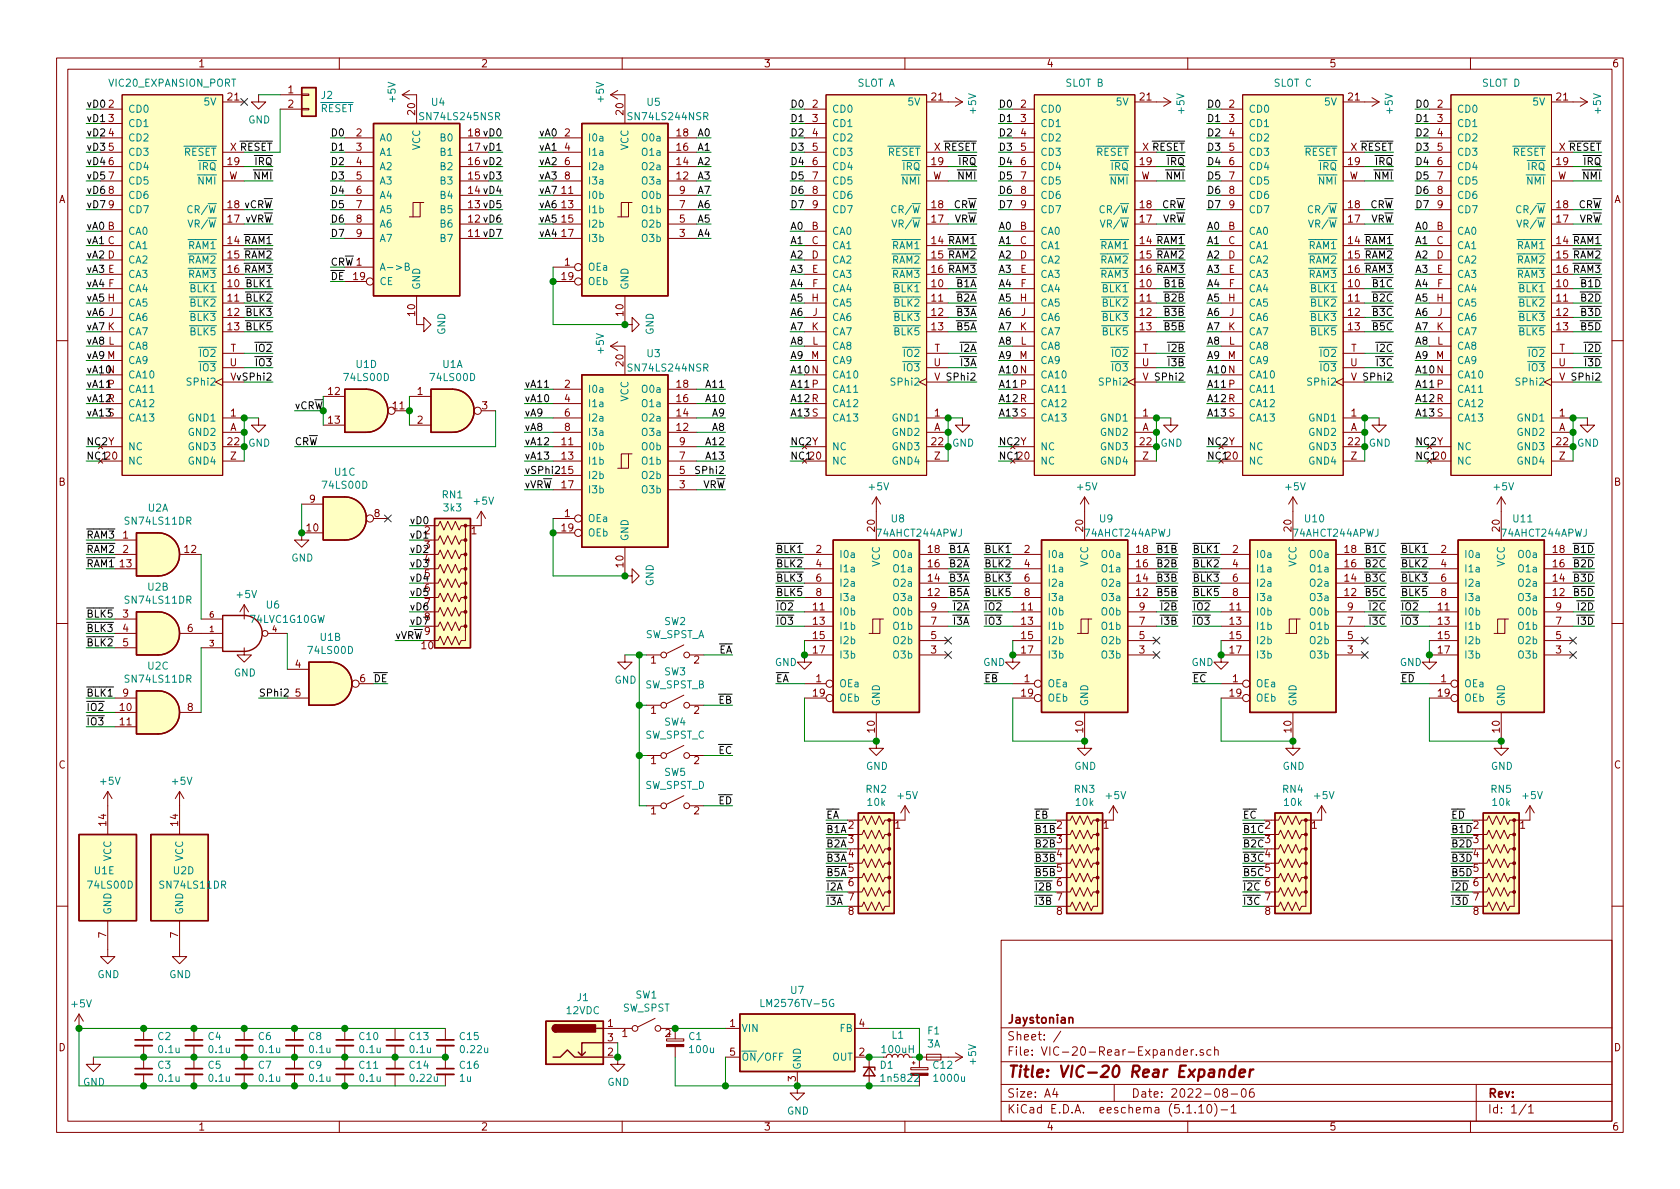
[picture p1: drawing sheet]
<svg xmlns="http://www.w3.org/2000/svg" width="297mm" height="210mm" viewBox="0 0 297 210" stroke-linecap="round" stroke-linejoin="round" font-family="sans-serif">
<defs><g id="words">
<text font-size="2.8" fill="#840000" x="178" y="190.5">Title: VIC-20 Rear Expander</text>
<g font-size="2.1" fill="#840000">
<text x="178" y="184">Sheet: /</text>
<text x="178" y="181">Jaystonian</text>
<text x="178" y="186.7">File: VIC-20-Rear-Expander.sch</text>
<text x="178" y="196.9">KiCad E.D.A. eeschema (5.1.10)-1</text>
<text x="178" y="194.1">Size: A4</text>
<text x="200" y="194.1">Date: 2022-08-06</text>
<text x="263" y="194.1">Rev:</text>
<text x="263" y="196.9">Id: 1/1</text>
</g>
<g font-size="1.8" fill="#840000">
<text x="35" y="11.9">1</text>
<text x="85" y="11.9">2</text>
<text x="135" y="11.9">3</text>
<text x="185" y="11.9">4</text>
<text x="235" y="11.9">5</text>
<text x="285" y="11.9">6</text>
<text x="40.3" y="17.8">21</text>
<text x="51" y="16.5">1</text>
<text x="164.8" y="17.8">21</text>
<text x="201.6" y="17.8">21</text>
<text x="238.4" y="17.8">21</text>
<text x="275.3" y="17.8">21</text>
<text x="19.2" y="19">2</text>
<text x="19.2" y="21.6">3</text>
<text x="51" y="19">2</text>
<text x="73.4" y="20.3" transform="rotate(-90 73.4 20.3)">20</text>
<text x="110.2" y="20.3" transform="rotate(-90 110.2 20.3)">20</text>
<text x="143.7" y="19">2</text>
<text x="143.7" y="21.6">3</text>
<text x="180.5" y="19">2</text>
<text x="180.5" y="21.6">3</text>
<text x="217.3" y="19">2</text>
<text x="217.3" y="21.6">3</text>
<text x="254.2" y="19">2</text>
<text x="254.2" y="21.6">3</text>
<text x="19.2" y="24.1">4</text>
<text x="19.2" y="26.7">5</text>
<text x="19.2" y="29.2">6</text>
<text x="40.3" y="29.2">19</text>
<text x="63" y="24.1">2</text>
<text x="63" y="26.7">3</text>
<text x="63" y="29.2">4</text>
<text x="99.8" y="24.1">2</text>
<text x="99.8" y="26.7">4</text>
<text x="99.8" y="29.2">6</text>
<text x="119.7" y="29.2">14</text>
<text x="119.7" y="26.7">16</text>
<text x="119.7" y="24.1">18</text>
<text x="143.7" y="24.1">4</text>
<text x="143.7" y="26.7">5</text>
<text x="143.7" y="29.2">6</text>
<text x="164.8" y="29.2">19</text>
<text x="180.5" y="24.1">4</text>
<text x="180.5" y="26.7">5</text>
<text x="180.5" y="29.2">6</text>
<text x="201.6" y="29.2">19</text>
<text x="217.3" y="24.1">4</text>
<text x="217.3" y="26.7">5</text>
<text x="217.3" y="29.2">6</text>
<text x="238.4" y="29.2">19</text>
<text x="254.2" y="24.1">4</text>
<text x="254.2" y="26.7">5</text>
<text x="254.2" y="29.2">6</text>
<text x="275.3" y="29.2">19</text>
<text x="10.4" y="35.9">A</text>
<text x="19.2" y="31.7">7</text>
<text x="19.2" y="34.3">8</text>
<text x="40.4" y="31.7">W</text>
<text x="63" y="31.7">5</text>
<text x="63" y="34.3">6</text>
<text x="99.4" y="34.3">11</text>
<text x="99.8" y="31.7">8</text>
<text x="119.7" y="31.7">12</text>
<text x="120.2" y="34.3">9</text>
<text x="143.7" y="31.7">7</text>
<text x="143.7" y="34.3">8</text>
<text x="164.9" y="31.7">W</text>
<text x="180.5" y="31.7">7</text>
<text x="180.5" y="34.3">8</text>
<text x="201.7" y="31.7">W</text>
<text x="217.3" y="31.7">7</text>
<text x="217.3" y="34.3">8</text>
<text x="238.6" y="31.7">W</text>
<text x="254.2" y="31.7">7</text>
<text x="254.2" y="34.3">8</text>
<text x="275.4" y="31.7">W</text>
<text x="285.4" y="35.9">A</text>
<text x="19.2" y="36.8">9</text>
<text x="63" y="36.8">7</text>
<text x="63" y="39.4">8</text>
<text x="63" y="41.9">9</text>
<text x="99.4" y="36.8">13</text>
<text x="99.4" y="39.4">15</text>
<text x="99.4" y="41.9">17</text>
<text x="120.2" y="41.9">3</text>
<text x="120.2" y="39.4">5</text>
<text x="120.2" y="36.8">7</text>
<text x="143.5" y="40.6">B</text>
<text x="143.7" y="36.8">9</text>
<text x="164.8" y="39.4">17</text>
<text x="164.8" y="36.8">18</text>
<text x="180.3" y="40.6">B</text>
<text x="180.5" y="36.8">9</text>
<text x="201.6" y="39.4">17</text>
<text x="201.6" y="36.8">18</text>
<text x="217.2" y="40.6">B</text>
<text x="217.3" y="36.8">9</text>
<text x="238.4" y="39.4">17</text>
<text x="238.4" y="36.8">18</text>
<text x="254" y="40.6">B</text>
<text x="254.2" y="36.8">9</text>
<text x="275.3" y="39.4">17</text>
<text x="275.3" y="36.8">18</text>
<text x="99.8" y="47">1</text>
<text x="143.5" y="43.2">C</text>
<text x="143.5" y="45.7">D</text>
<text x="180.3" y="43.2">C</text>
<text x="180.3" y="45.7">D</text>
<text x="217.2" y="43.2">C</text>
<text x="217.2" y="45.7">D</text>
<text x="254" y="43.2">C</text>
<text x="254" y="45.7">D</text>
<text x="40.3" y="50.8">10</text>
<text x="40.3" y="53.3">11</text>
<text x="62.5" y="49.5">19</text>
<text x="99.4" y="49.5">19</text>
<text x="143.5" y="53.3">H</text>
<text x="143.6" y="48.3">E</text>
<text x="143.6" y="50.8">F</text>
<text x="164.8" y="50.8">10</text>
<text x="164.8" y="53.3">11</text>
<text x="180.3" y="53.3">H</text>
<text x="180.4" y="48.3">E</text>
<text x="180.4" y="50.8">F</text>
<text x="201.6" y="50.8">10</text>
<text x="201.6" y="53.3">11</text>
<text x="217.2" y="53.3">H</text>
<text x="217.2" y="48.3">E</text>
<text x="217.3" y="50.8">F</text>
<text x="238.4" y="50.8">10</text>
<text x="238.4" y="53.3">11</text>
<text x="254" y="53.3">H</text>
<text x="254.1" y="48.3">E</text>
<text x="254.1" y="50.8">F</text>
<text x="275.3" y="50.8">10</text>
<text x="275.3" y="53.3">11</text>
<text x="40.3" y="55.9">12</text>
<text x="40.3" y="58.4">13</text>
<text x="73.4" y="55.8" transform="rotate(-90 73.4 55.8)">10</text>
<text x="110.2" y="55.8" transform="rotate(-90 110.2 55.8)">10</text>
<text x="143.5" y="58.4">K</text>
<text x="143.7" y="55.9">J</text>
<text x="164.8" y="55.9">12</text>
<text x="164.8" y="58.4">13</text>
<text x="180.3" y="58.4">K</text>
<text x="180.5" y="55.9">J</text>
<text x="201.6" y="55.9">12</text>
<text x="201.6" y="58.4">13</text>
<text x="217.2" y="58.4">K</text>
<text x="217.3" y="55.9">J</text>
<text x="238.4" y="55.9">12</text>
<text x="238.4" y="58.4">13</text>
<text x="254" y="58.4">K</text>
<text x="254.2" y="55.9">J</text>
<text x="275.3" y="55.9">12</text>
<text x="275.3" y="58.4">13</text>
<text x="40.6" y="64.8">U</text>
<text x="40.7" y="62.2">T</text>
<text x="110.2" y="64.7" transform="rotate(-90 110.2 64.7)">20</text>
<text x="143.4" y="63.5">M</text>
<text x="143.6" y="61">L</text>
<text x="165.1" y="64.8">U</text>
<text x="165.2" y="62.2">T</text>
<text x="180.2" y="63.5">M</text>
<text x="180.4" y="61">L</text>
<text x="201.9" y="64.8">U</text>
<text x="202" y="62.2">T</text>
<text x="217.1" y="63.5">M</text>
<text x="217.3" y="61">L</text>
<text x="238.8" y="64.8">U</text>
<text x="238.9" y="62.2">T</text>
<text x="253.9" y="63.5">M</text>
<text x="254.1" y="61">L</text>
<text x="275.6" y="64.8">U</text>
<text x="275.7" y="62.2">T</text>
<text x="58.1" y="69.8">12</text>
<text x="73.8" y="69.8">1</text>
<text x="99.8" y="68.6">2</text>
<text x="99.8" y="71.1">4</text>
<text x="119.7" y="71.1">16</text>
<text x="119.7" y="68.6">18</text>
<text x="165.2" y="67.3">V</text>
<text x="202" y="67.3">V</text>
<text x="238.8" y="67.3">V</text>
<text x="275.6" y="67.3">V</text>
<text x="40.6" y="76.2">A</text>
<text x="40.8" y="73.7">1</text>
<text x="58.1" y="74.9">13</text>
<text x="69.5" y="72.4">11</text>
<text x="73.8" y="74.9">2</text>
<text x="85.2" y="72.4">3</text>
<text x="99.8" y="73.7">6</text>
<text x="99.8" y="76.2">8</text>
<text x="119.7" y="76.2">12</text>
<text x="119.7" y="73.7">14</text>
<text x="165.1" y="76.2">A</text>
<text x="165.3" y="73.7">1</text>
<text x="201.9" y="76.2">A</text>
<text x="202.1" y="73.7">1</text>
<text x="238.8" y="76.2">A</text>
<text x="238.9" y="73.7">1</text>
<text x="275.6" y="76.2">A</text>
<text x="275.7" y="73.7">1</text>
<text x="40.3" y="78.7">22</text>
<text x="40.7" y="81.3">Z</text>
<text x="99.4" y="78.7">11</text>
<text x="99.4" y="81.3">13</text>
<text x="99.4" y="83.8">15</text>
<text x="120.2" y="83.8">5</text>
<text x="120.2" y="81.3">7</text>
<text x="120.2" y="78.7">9</text>
<text x="164.8" y="78.7">22</text>
<text x="165.2" y="81.3">Z</text>
<text x="201.6" y="78.7">22</text>
<text x="202" y="81.3">Z</text>
<text x="238.4" y="78.7">22</text>
<text x="238.9" y="81.3">Z</text>
<text x="275.3" y="78.7">22</text>
<text x="275.7" y="81.3">Z</text>
<text x="10.4" y="85.9">B</text>
<text x="54.8" y="88.9">9</text>
<text x="99.4" y="86.4">17</text>
<text x="120.2" y="86.4">3</text>
<text x="285.4" y="85.9">B</text>
<text x="21.7" y="95.2">1</text>
<text x="54.3" y="94">10</text>
<text x="66.2" y="91.4">8</text>
<text x="75.1" y="94.5">2</text>
<text x="83.3" y="94.5">1</text>
<text x="99.4" y="94">19</text>
<text x="99.8" y="91.4">1</text>
<text x="154.7" y="93.9" transform="rotate(-90 154.7 93.9)">20</text>
<text x="191.5" y="93.9" transform="rotate(-90 191.5 93.9)">20</text>
<text x="228.3" y="93.9" transform="rotate(-90 228.3 93.9)">20</text>
<text x="265.2" y="93.9" transform="rotate(-90 265.2 93.9)">20</text>
<text x="21.3" y="100.3">13</text>
<text x="21.7" y="97.8">2</text>
<text x="32.7" y="97.8">12</text>
<text x="75.1" y="99.6">4</text>
<text x="110.2" y="100.3" transform="rotate(-90 110.2 100.3)">10</text>
<text x="144.3" y="97.8">2</text>
<text x="144.3" y="100.3">4</text>
<text x="164.1" y="100.3">16</text>
<text x="164.1" y="97.8">18</text>
<text x="181.1" y="97.8">2</text>
<text x="181.1" y="100.3">4</text>
<text x="201" y="100.3">16</text>
<text x="201" y="97.8">18</text>
<text x="218" y="97.8">2</text>
<text x="218" y="100.3">4</text>
<text x="237.8" y="100.3">16</text>
<text x="237.8" y="97.8">18</text>
<text x="254.8" y="97.8">2</text>
<text x="254.8" y="100.3">4</text>
<text x="274.6" y="100.3">16</text>
<text x="274.6" y="97.8">18</text>
<text x="75.1" y="104.6">6</text>
<text x="75.1" y="107.2">7</text>
<text x="143.8" y="107.9">11</text>
<text x="144.3" y="102.9">6</text>
<text x="144.3" y="105.4">8</text>
<text x="164.1" y="105.4">12</text>
<text x="164.1" y="102.9">14</text>
<text x="164.6" y="107.9">9</text>
<text x="180.6" y="107.9">11</text>
<text x="181.1" y="102.9">6</text>
<text x="181.1" y="105.4">8</text>
<text x="201" y="105.4">12</text>
<text x="201" y="102.9">14</text>
<text x="201.4" y="107.9">9</text>
<text x="217.5" y="107.9">11</text>
<text x="218" y="102.9">6</text>
<text x="218" y="105.4">8</text>
<text x="237.8" y="105.4">12</text>
<text x="237.8" y="102.9">14</text>
<text x="238.3" y="107.9">9</text>
<text x="254.3" y="107.9">11</text>
<text x="254.8" y="102.9">6</text>
<text x="254.8" y="105.4">8</text>
<text x="274.6" y="105.4">12</text>
<text x="274.6" y="102.9">14</text>
<text x="275.1" y="107.9">9</text>
<text x="21.7" y="109.2">3</text>
<text x="21.7" y="111.8">4</text>
<text x="33.2" y="111.8">6</text>
<text x="75.1" y="109.7">8</text>
<text x="75.1" y="112.3">9</text>
<text x="143.8" y="110.5">13</text>
<text x="143.8" y="113">15</text>
<text x="164.6" y="113">5</text>
<text x="164.6" y="110.5">7</text>
<text x="180.6" y="110.5">13</text>
<text x="180.6" y="113">15</text>
<text x="201.4" y="113">5</text>
<text x="201.4" y="110.5">7</text>
<text x="217.5" y="110.5">13</text>
<text x="217.5" y="113">15</text>
<text x="238.3" y="113">5</text>
<text x="238.3" y="110.5">7</text>
<text x="254.3" y="110.5">13</text>
<text x="254.3" y="113">15</text>
<text x="275.1" y="113">5</text>
<text x="275.1" y="110.5">7</text>
<text x="21.7" y="114.3">5</text>
<text x="52.2" y="118.1">4</text>
<text x="74.6" y="114.8">10</text>
<text x="115.1" y="117.3">1</text>
<text x="122.7" y="117.3">2</text>
<text x="143.8" y="115.6">17</text>
<text x="164.6" y="115.6">3</text>
<text x="180.6" y="115.6">17</text>
<text x="201.4" y="115.6">3</text>
<text x="217.5" y="115.6">17</text>
<text x="238.3" y="115.6">3</text>
<text x="254.3" y="115.6">17</text>
<text x="275.1" y="115.6">3</text>
<text x="21.3" y="125.7">10</text>
<text x="21.7" y="123.2">9</text>
<text x="33.2" y="125.7">8</text>
<text x="52.2" y="123.2">5</text>
<text x="63.7" y="120.6">6</text>
<text x="143.8" y="123.2">19</text>
<text x="144.3" y="120.6">1</text>
<text x="180.6" y="123.2">19</text>
<text x="181.1" y="120.6">1</text>
<text x="217.5" y="123.2">19</text>
<text x="218" y="120.6">1</text>
<text x="254.3" y="123.2">19</text>
<text x="254.8" y="120.6">1</text>
<text x="21.3" y="128.3">11</text>
<text x="115.1" y="126.2">1</text>
<text x="122.7" y="126.2">2</text>
<text x="154.7" y="129.5" transform="rotate(-90 154.7 129.5)">10</text>
<text x="191.5" y="129.5" transform="rotate(-90 191.5 129.5)">10</text>
<text x="228.3" y="129.5" transform="rotate(-90 228.3 129.5)">10</text>
<text x="265.2" y="129.5" transform="rotate(-90 265.2 129.5)">10</text>
<text x="10.4" y="135.9">C</text>
<text x="115.1" y="135.1">1</text>
<text x="122.7" y="135.1">2</text>
<text x="285.4" y="135.9">C</text>
<text x="18.8" y="146" transform="rotate(-90 18.8 146)">14</text>
<text x="31.5" y="146" transform="rotate(-90 31.5 146)">14</text>
<text x="115.1" y="144">1</text>
<text x="122.7" y="144">2</text>
<text x="150" y="146.6">2</text>
<text x="150" y="149.1">3</text>
<text x="158.3" y="146.6">1</text>
<text x="186.8" y="146.6">2</text>
<text x="186.8" y="149.1">3</text>
<text x="195.1" y="146.6">1</text>
<text x="223.7" y="146.6">2</text>
<text x="223.7" y="149.1">3</text>
<text x="231.9" y="146.6">1</text>
<text x="260.5" y="146.6">2</text>
<text x="260.5" y="149.1">3</text>
<text x="268.8" y="146.6">1</text>
<text x="150" y="151.6">4</text>
<text x="150" y="154.2">5</text>
<text x="186.8" y="151.6">4</text>
<text x="186.8" y="154.2">5</text>
<text x="223.7" y="151.6">4</text>
<text x="223.7" y="154.2">5</text>
<text x="260.5" y="151.6">4</text>
<text x="260.5" y="154.2">5</text>
<text x="150" y="156.7">6</text>
<text x="150" y="159.3">7</text>
<text x="150" y="161.8">8</text>
<text x="186.8" y="156.7">6</text>
<text x="186.8" y="159.3">7</text>
<text x="186.8" y="161.8">8</text>
<text x="223.7" y="156.7">6</text>
<text x="223.7" y="159.3">7</text>
<text x="223.7" y="161.8">8</text>
<text x="260.5" y="156.7">6</text>
<text x="260.5" y="159.3">7</text>
<text x="260.5" y="161.8">8</text>
<text x="18.8" y="165.8" transform="rotate(-90 18.8 165.8)">7</text>
<text x="31.5" y="165.8" transform="rotate(-90 31.5 165.8)">7</text>
<text x="10.4" y="185.9">D</text>
<text x="107.5" y="181.6">1</text>
<text x="107.5" y="184.1">3</text>
<text x="110" y="183.4">1</text>
<text x="117.6" y="183.4">2</text>
<text x="129.1" y="181.6">1</text>
<text x="151.9" y="181.6">4</text>
<text x="285.4" y="185.9">D</text>
<text x="107.5" y="186.7">2</text>
<text x="129.1" y="186.7">5</text>
<text x="140.7" y="191.2" transform="rotate(-90 140.7 191.2)">3</text>
<text x="151.9" y="186.7">2</text>
<text x="35" y="199.9">1</text>
<text x="85" y="199.9">2</text>
<text x="135" y="199.9">3</text>
<text x="185" y="199.9">4</text>
<text x="235" y="199.9">5</text>
<text x="285" y="199.9">6</text>
</g>
<g font-size="1.8" fill="#008484">
<text x="19.4" y="15.3">VIC20_EXPANSION_PORT</text>
<text x="56.8" y="17.5">J2</text>
<text x="70" y="18" transform="rotate(-90 70 18)">+5V</text>
<text x="106.8" y="18" transform="rotate(-90 106.8 18)">+5V</text>
<text x="151.7" y="15.3">SLOT A</text>
<text x="188.5" y="15.3">SLOT B</text>
<text x="225.4" y="15.3">SLOT C</text>
<text x="262.2" y="15.3">SLOT D</text>
<text x="22.6" y="19.9">CD0</text>
<text x="22.6" y="22.5">CD1</text>
<text x="36.2" y="18.7">5V</text>
<text x="43.9" y="21.8">GND</text>
<text x="56.6" y="19.8">RESET</text>
<text x="74.6" y="21.3">SN74LS245NSR</text>
<text x="76.4" y="18.7">U4</text>
<text x="111.4" y="21.3">SN74LS244NSR</text>
<text x="114.5" y="18.7">U5</text>
<text x="147.1" y="19.9">CD0</text>
<text x="147.1" y="22.5">CD1</text>
<text x="160.7" y="18.7">5V</text>
<text x="172.6" y="20" transform="rotate(-90 172.6 20)">+5V</text>
<text x="183.9" y="19.9">CD0</text>
<text x="183.9" y="22.5">CD1</text>
<text x="197.5" y="18.7">5V</text>
<text x="209.4" y="20" transform="rotate(-90 209.4 20)">+5V</text>
<text x="220.7" y="19.9">CD0</text>
<text x="220.7" y="22.5">CD1</text>
<text x="234.3" y="18.7">5V</text>
<text x="246.3" y="20" transform="rotate(-90 246.3 20)">+5V</text>
<text x="257.6" y="19.9">CD0</text>
<text x="257.6" y="22.5">CD1</text>
<text x="271.1" y="18.7">5V</text>
<text x="283.1" y="20" transform="rotate(-90 283.1 20)">+5V</text>
<text x="22.6" y="25">CD2</text>
<text x="22.6" y="27.6">CD3</text>
<text x="32.5" y="27.6">RESET</text>
<text x="67.1" y="25">A0</text>
<text x="67.1" y="27.6">A1</text>
<text x="74.3" y="26.6" transform="rotate(-90 74.3 26.6)">VCC</text>
<text x="78" y="27.6">B1</text>
<text x="78" y="25">B0</text>
<text x="103.9" y="25">I0a</text>
<text x="103.9" y="27.6">I1a</text>
<text x="111.1" y="26.6" transform="rotate(-90 111.1 26.6)">VCC</text>
<text x="113.7" y="27.6">O1a</text>
<text x="113.7" y="25">O0a</text>
<text x="147.1" y="25">CD2</text>
<text x="147.1" y="27.6">CD3</text>
<text x="156.9" y="27.6">RESET</text>
<text x="183.9" y="25">CD2</text>
<text x="183.9" y="27.6">CD3</text>
<text x="193.8" y="27.6">RESET</text>
<text x="220.7" y="25">CD2</text>
<text x="220.7" y="27.6">CD3</text>
<text x="230.6" y="27.6">RESET</text>
<text x="257.6" y="25">CD2</text>
<text x="257.6" y="27.6">CD3</text>
<text x="267.4" y="27.6">RESET</text>
<text x="22.6" y="30.1">CD4</text>
<text x="22.6" y="32.6">CD5</text>
<text x="22.6" y="35.2">CD6</text>
<text x="35.1" y="32.6">NMI</text>
<text x="35.2" y="30.1">IRQ</text>
<text x="67.1" y="30.1">A2</text>
<text x="67.1" y="32.6">A3</text>
<text x="67.1" y="35.2">A4</text>
<text x="78" y="35.2">B4</text>
<text x="78" y="32.6">B3</text>
<text x="78" y="30.1">B2</text>
<text x="103.9" y="35.2">I0b</text>
<text x="103.9" y="30.1">I2a</text>
<text x="103.9" y="32.6">I3a</text>
<text x="113.7" y="35.2">O0b</text>
<text x="113.7" y="32.6">O3a</text>
<text x="113.7" y="30.1">O2a</text>
<text x="147.1" y="30.1">CD4</text>
<text x="147.1" y="32.6">CD5</text>
<text x="147.1" y="35.2">CD6</text>
<text x="159.6" y="32.6">NMI</text>
<text x="159.7" y="30.1">IRQ</text>
<text x="183.9" y="30.1">CD4</text>
<text x="183.9" y="32.6">CD5</text>
<text x="183.9" y="35.2">CD6</text>
<text x="196.4" y="32.6">NMI</text>
<text x="196.5" y="30.1">IRQ</text>
<text x="220.7" y="30.1">CD4</text>
<text x="220.7" y="32.6">CD5</text>
<text x="220.7" y="35.2">CD6</text>
<text x="233.2" y="32.6">NMI</text>
<text x="233.3" y="30.1">IRQ</text>
<text x="257.6" y="30.1">CD4</text>
<text x="257.6" y="32.6">CD5</text>
<text x="257.6" y="35.2">CD6</text>
<text x="270.1" y="32.6">NMI</text>
<text x="270.2" y="30.1">IRQ</text>
<text x="22.6" y="37.7">CD7</text>
<text x="22.6" y="41.5">CA0</text>
<text x="33.6" y="37.7">CR/W</text>
<text x="33.7" y="40.3">VR/W</text>
<text x="67.1" y="37.7">A5</text>
<text x="67.1" y="40.3">A6</text>
<text x="78" y="40.3">B6</text>
<text x="78" y="37.7">B5</text>
<text x="103.9" y="37.7">I1b</text>
<text x="103.9" y="40.3">I2b</text>
<text x="113.7" y="40.3">O2b</text>
<text x="113.7" y="37.7">O1b</text>
<text x="147.1" y="37.7">CD7</text>
<text x="147.1" y="41.5">CA0</text>
<text x="158.1" y="37.7">CR/W</text>
<text x="158.2" y="40.3">VR/W</text>
<text x="183.9" y="37.7">CD7</text>
<text x="183.9" y="41.5">CA0</text>
<text x="194.9" y="37.7">CR/W</text>
<text x="195" y="40.3">VR/W</text>
<text x="220.7" y="37.7">CD7</text>
<text x="220.7" y="41.5">CA0</text>
<text x="231.7" y="37.7">CR/W</text>
<text x="231.9" y="40.3">VR/W</text>
<text x="257.6" y="37.7">CD7</text>
<text x="257.6" y="41.5">CA0</text>
<text x="268.6" y="37.7">CR/W</text>
<text x="268.7" y="40.3">VR/W</text>
<text x="22.6" y="44.1">CA1</text>
<text x="22.6" y="46.6">CA2</text>
<text x="33.4" y="44.1">RAM1</text>
<text x="33.4" y="46.6">RAM2</text>
<text x="67.1" y="47.9">A-&gt;B</text>
<text x="67.1" y="42.8">A7</text>
<text x="78" y="42.8">B7</text>
<text x="103.9" y="47.9">OEa</text>
<text x="103.9" y="42.8">I3b</text>
<text x="113.7" y="42.8">O3b</text>
<text x="147.1" y="44.1">CA1</text>
<text x="147.1" y="46.6">CA2</text>
<text x="157.8" y="44.1">RAM1</text>
<text x="157.8" y="46.6">RAM2</text>
<text x="183.9" y="44.1">CA1</text>
<text x="183.9" y="46.6">CA2</text>
<text x="194.6" y="44.1">RAM1</text>
<text x="194.6" y="46.6">RAM2</text>
<text x="220.7" y="44.1">CA1</text>
<text x="220.7" y="46.6">CA2</text>
<text x="231.5" y="44.1">RAM1</text>
<text x="231.5" y="46.6">RAM2</text>
<text x="257.6" y="44.1">CA1</text>
<text x="257.6" y="46.6">CA2</text>
<text x="268.3" y="44.1">RAM1</text>
<text x="268.3" y="46.6">RAM2</text>
<text x="22.6" y="49.1">CA3</text>
<text x="22.6" y="51.7">CA4</text>
<text x="33.4" y="49.1">RAM3</text>
<text x="33.7" y="51.7">BLK1</text>
<text x="67.1" y="50.4">CE</text>
<text x="74.3" y="51.3" transform="rotate(-90 74.3 51.3)">GND</text>
<text x="103.9" y="50.4">OEb</text>
<text x="111.1" y="51.3" transform="rotate(-90 111.1 51.3)">GND</text>
<text x="147.1" y="49.1">CA3</text>
<text x="147.1" y="51.7">CA4</text>
<text x="157.8" y="49.1">RAM3</text>
<text x="158.2" y="51.7">BLK1</text>
<text x="183.9" y="49.1">CA3</text>
<text x="183.9" y="51.7">CA4</text>
<text x="194.6" y="49.1">RAM3</text>
<text x="195" y="51.7">BLK1</text>
<text x="220.7" y="49.1">CA3</text>
<text x="220.7" y="51.7">CA4</text>
<text x="231.5" y="49.1">RAM3</text>
<text x="231.9" y="51.7">BLK1</text>
<text x="257.6" y="49.1">CA3</text>
<text x="257.6" y="51.7">CA4</text>
<text x="268.3" y="49.1">RAM3</text>
<text x="268.7" y="51.7">BLK1</text>
<text x="22.6" y="54.2">CA5</text>
<text x="22.6" y="56.8">CA6</text>
<text x="22.6" y="59.3">CA7</text>
<text x="33.7" y="54.2">BLK2</text>
<text x="33.7" y="56.8">BLK3</text>
<text x="33.7" y="59.3">BLK5</text>
<text x="78.7" y="59.2" transform="rotate(-90 78.7 59.2)">GND</text>
<text x="115.6" y="59.2" transform="rotate(-90 115.6 59.2)">GND</text>
<text x="147.1" y="54.2">CA5</text>
<text x="147.1" y="56.8">CA6</text>
<text x="147.1" y="59.3">CA7</text>
<text x="158.2" y="54.2">BLK2</text>
<text x="158.2" y="56.8">BLK3</text>
<text x="158.2" y="59.3">BLK5</text>
<text x="183.9" y="54.2">CA5</text>
<text x="183.9" y="56.8">CA6</text>
<text x="183.9" y="59.3">CA7</text>
<text x="195" y="54.2">BLK2</text>
<text x="195" y="56.8">BLK3</text>
<text x="195" y="59.3">BLK5</text>
<text x="220.7" y="54.2">CA5</text>
<text x="220.7" y="56.8">CA6</text>
<text x="220.7" y="59.3">CA7</text>
<text x="231.9" y="54.2">BLK2</text>
<text x="231.9" y="56.8">BLK3</text>
<text x="231.9" y="59.3">BLK5</text>
<text x="257.6" y="54.2">CA5</text>
<text x="257.6" y="56.8">CA6</text>
<text x="257.6" y="59.3">CA7</text>
<text x="268.7" y="54.2">BLK2</text>
<text x="268.7" y="56.8">BLK3</text>
<text x="268.7" y="59.3">BLK5</text>
<text x="22.6" y="61.8">CA8</text>
<text x="22.6" y="64.4">CA9</text>
<text x="35.5" y="63.1">IO2</text>
<text x="35.5" y="65.7">IO3</text>
<text x="63" y="65.1">U1D</text>
<text x="78.3" y="65.1">U1A</text>
<text x="106.8" y="62.4" transform="rotate(-90 106.8 62.4)">+5V</text>
<text x="111.4" y="65.7">SN74LS244NSR</text>
<text x="114.5" y="63.2">U3</text>
<text x="147.1" y="61.8">CA8</text>
<text x="147.1" y="64.4">CA9</text>
<text x="160" y="63.1">IO2</text>
<text x="160" y="65.7">IO3</text>
<text x="183.9" y="61.8">CA8</text>
<text x="183.9" y="64.4">CA9</text>
<text x="196.8" y="63.1">IO2</text>
<text x="196.8" y="65.7">IO3</text>
<text x="220.7" y="61.8">CA8</text>
<text x="220.7" y="64.4">CA9</text>
<text x="233.6" y="63.1">IO2</text>
<text x="233.6" y="65.7">IO3</text>
<text x="257.6" y="61.8">CA8</text>
<text x="257.6" y="64.4">CA9</text>
<text x="270.5" y="63.1">IO2</text>
<text x="270.5" y="65.7">IO3</text>
<text x="22.6" y="66.9">CA10</text>
<text x="22.6" y="69.5">CA11</text>
<text x="33.4" y="68.2">SPhi2</text>
<text x="61" y="67.4">74LS00D</text>
<text x="76.3" y="67.4">74LS00D</text>
<text x="103.9" y="69.5">I0a</text>
<text x="111.1" y="71" transform="rotate(-90 111.1 71)">VCC</text>
<text x="113.7" y="69.5">O0a</text>
<text x="147.1" y="66.9">CA10</text>
<text x="147.1" y="69.5">CA11</text>
<text x="157.9" y="68.2">SPhi2</text>
<text x="183.9" y="66.9">CA10</text>
<text x="183.9" y="69.5">CA11</text>
<text x="194.7" y="68.2">SPhi2</text>
<text x="220.7" y="66.9">CA10</text>
<text x="220.7" y="69.5">CA11</text>
<text x="231.5" y="68.2">SPhi2</text>
<text x="257.6" y="66.9">CA10</text>
<text x="257.6" y="69.5">CA11</text>
<text x="268.4" y="68.2">SPhi2</text>
<text x="22.6" y="72">CA12</text>
<text x="22.6" y="74.5">CA13</text>
<text x="33.5" y="74.5">GND1</text>
<text x="33.5" y="77.1">GND2</text>
<text x="103.9" y="72">I1a</text>
<text x="103.9" y="74.5">I2a</text>
<text x="103.9" y="77.1">I3a</text>
<text x="113.7" y="77.1">O3a</text>
<text x="113.7" y="74.5">O2a</text>
<text x="113.7" y="72">O1a</text>
<text x="147.1" y="72">CA12</text>
<text x="147.1" y="74.5">CA13</text>
<text x="157.9" y="74.5">GND1</text>
<text x="157.9" y="77.1">GND2</text>
<text x="183.9" y="72">CA12</text>
<text x="183.9" y="74.5">CA13</text>
<text x="194.7" y="74.5">GND1</text>
<text x="194.7" y="77.1">GND2</text>
<text x="220.7" y="72">CA12</text>
<text x="220.7" y="74.5">CA13</text>
<text x="231.6" y="74.5">GND1</text>
<text x="231.6" y="77.1">GND2</text>
<text x="257.6" y="72">CA12</text>
<text x="257.6" y="74.5">CA13</text>
<text x="268.4" y="74.5">GND1</text>
<text x="268.4" y="77.1">GND2</text>
<text x="22.6" y="82.2">NC</text>
<text x="22.6" y="79.6">NC</text>
<text x="33.5" y="79.6">GND3</text>
<text x="33.5" y="82.2">GND4</text>
<text x="43.9" y="79">GND</text>
<text x="103.9" y="79.6">I0b</text>
<text x="103.9" y="82.2">I1b</text>
<text x="113.7" y="82.2">O1b</text>
<text x="113.7" y="79.6">O0b</text>
<text x="147.1" y="82.2">NC</text>
<text x="147.1" y="79.6">NC</text>
<text x="157.9" y="79.6">GND3</text>
<text x="157.9" y="82.2">GND4</text>
<text x="168.4" y="79">GND</text>
<text x="183.9" y="82.2">NC</text>
<text x="183.9" y="79.6">NC</text>
<text x="194.7" y="79.6">GND3</text>
<text x="194.7" y="82.2">GND4</text>
<text x="205.2" y="79">GND</text>
<text x="220.7" y="82.2">NC</text>
<text x="220.7" y="79.6">NC</text>
<text x="231.6" y="79.6">GND3</text>
<text x="231.6" y="82.2">GND4</text>
<text x="242" y="79">GND</text>
<text x="257.6" y="82.2">NC</text>
<text x="257.6" y="79.6">NC</text>
<text x="268.4" y="79.6">GND3</text>
<text x="268.4" y="82.2">GND4</text>
<text x="278.8" y="79">GND</text>
<text x="57.2" y="86.4">74LS00D</text>
<text x="59.2" y="84.1">U1C</text>
<text x="78.3" y="88.1">RN1</text>
<text x="83.9" y="89.2">+5V</text>
<text x="103.9" y="84.7">I2b</text>
<text x="103.9" y="87.2">I3b</text>
<text x="113.7" y="87.2">O3b</text>
<text x="113.7" y="84.7">O2b</text>
<text x="153.7" y="86.7">+5V</text>
<text x="190.6" y="86.7">+5V</text>
<text x="227.4" y="86.7">+5V</text>
<text x="264.2" y="86.7">+5V</text>
<text x="22.4" y="92.8">SN74LS11DR</text>
<text x="26.2" y="90.5">U2A</text>
<text x="78.5" y="90.4">3k3</text>
<text x="103.9" y="92.3">OEa</text>
<text x="103.9" y="94.9">OEb</text>
<text x="111.1" y="95.8" transform="rotate(-90 111.1 95.8)">GND</text>
<text x="155.1" y="94.9">74AHCT244APWJ</text>
<text x="157.6" y="92.4">U8</text>
<text x="191.9" y="94.9">74AHCT244APWJ</text>
<text x="194.5" y="92.4">U9</text>
<text x="228.8" y="94.9">74AHCT244APWJ</text>
<text x="230.8" y="92.4">U10</text>
<text x="265.6" y="94.9">74AHCT244APWJ</text>
<text x="267.6" y="92.4">U11</text>
<text x="51.5" y="99.3">GND</text>
<text x="148.3" y="98.7">I0a</text>
<text x="148.3" y="101.2">I1a</text>
<text x="155.6" y="100.2" transform="rotate(-90 155.6 100.2)">VCC</text>
<text x="158.2" y="101.2">O1a</text>
<text x="158.2" y="98.7">O0a</text>
<text x="185.2" y="98.7">I0a</text>
<text x="185.2" y="101.2">I1a</text>
<text x="192.4" y="100.2" transform="rotate(-90 192.4 100.2)">VCC</text>
<text x="195" y="101.2">O1a</text>
<text x="195" y="98.7">O0a</text>
<text x="222" y="98.7">I0a</text>
<text x="222" y="101.2">I1a</text>
<text x="229.2" y="100.2" transform="rotate(-90 229.2 100.2)">VCC</text>
<text x="231.9" y="101.2">O1a</text>
<text x="231.9" y="98.7">O0a</text>
<text x="258.8" y="98.7">I0a</text>
<text x="258.8" y="101.2">I1a</text>
<text x="266.1" y="100.2" transform="rotate(-90 266.1 100.2)">VCC</text>
<text x="268.7" y="101.2">O1a</text>
<text x="268.7" y="98.7">O0a</text>
<text x="22.4" y="106.8">SN74LS11DR</text>
<text x="26.2" y="104.4">U2B</text>
<text x="42" y="105.8">+5V</text>
<text x="47.1" y="107.6">U6</text>
<text x="115.6" y="103.7" transform="rotate(-90 115.6 103.7)">GND</text>
<text x="148.3" y="103.8">I2a</text>
<text x="148.3" y="106.3">I3a</text>
<text x="158.2" y="106.3">O3a</text>
<text x="158.2" y="103.8">O2a</text>
<text x="185.2" y="103.8">I2a</text>
<text x="185.2" y="106.3">I3a</text>
<text x="195" y="106.3">O3a</text>
<text x="195" y="103.8">O2a</text>
<text x="222" y="103.8">I2a</text>
<text x="222" y="106.3">I3a</text>
<text x="231.9" y="106.3">O3a</text>
<text x="231.9" y="103.8">O2a</text>
<text x="258.8" y="103.8">I2a</text>
<text x="258.8" y="106.3">I3a</text>
<text x="268.7" y="106.3">O3a</text>
<text x="268.7" y="103.8">O2a</text>
<text x="44.4" y="110.2">74LVC1G10GW</text>
<text x="56.7" y="113.3">U1B</text>
<text x="114" y="112.8">SW_SPST_A</text>
<text x="117.5" y="110.5">SW2</text>
<text x="148.3" y="108.8">I0b</text>
<text x="148.3" y="111.4">I1b</text>
<text x="148.3" y="113.9">I2b</text>
<text x="158.1" y="113.9">O2b</text>
<text x="158.1" y="111.4">O1b</text>
<text x="158.1" y="108.8">O0b</text>
<text x="185.2" y="108.8">I0b</text>
<text x="185.2" y="111.4">I1b</text>
<text x="185.2" y="113.9">I2b</text>
<text x="194.9" y="113.9">O2b</text>
<text x="194.9" y="111.4">O1b</text>
<text x="194.9" y="108.8">O0b</text>
<text x="222" y="108.8">I0b</text>
<text x="222" y="111.4">I1b</text>
<text x="222" y="113.9">I2b</text>
<text x="231.8" y="113.9">O2b</text>
<text x="231.8" y="111.4">O1b</text>
<text x="231.8" y="108.8">O0b</text>
<text x="258.8" y="108.8">I0b</text>
<text x="258.8" y="111.4">I1b</text>
<text x="258.8" y="113.9">I2b</text>
<text x="268.6" y="113.9">O2b</text>
<text x="268.6" y="111.4">O1b</text>
<text x="268.6" y="108.8">O0b</text>
<text x="26.2" y="118.4">U2C</text>
<text x="41.4" y="119.6">GND</text>
<text x="54.7" y="115.6">74LS00D</text>
<text x="117.5" y="119.4">SW3</text>
<text x="137" y="117.8">GND</text>
<text x="148.3" y="116.5">I3b</text>
<text x="158.1" y="116.5">O3b</text>
<text x="173.8" y="117.8">GND</text>
<text x="185.2" y="116.5">I3b</text>
<text x="194.9" y="116.5">O3b</text>
<text x="210.7" y="117.8">GND</text>
<text x="222" y="116.5">I3b</text>
<text x="231.8" y="116.5">O3b</text>
<text x="247.5" y="117.8">GND</text>
<text x="258.8" y="116.5">I3b</text>
<text x="268.6" y="116.5">O3b</text>
<text x="22.4" y="120.7">SN74LS11DR</text>
<text x="108.7" y="120.9">GND</text>
<text x="114" y="121.7">SW_SPST_B</text>
<text x="148.3" y="121.5">OEa</text>
<text x="148.3" y="124.1">OEb</text>
<text x="155.6" y="125" transform="rotate(-90 155.6 125)">GND</text>
<text x="185.2" y="121.5">OEa</text>
<text x="185.2" y="124.1">OEb</text>
<text x="192.4" y="125" transform="rotate(-90 192.4 125)">GND</text>
<text x="222" y="121.5">OEa</text>
<text x="222" y="124.1">OEb</text>
<text x="229.2" y="125" transform="rotate(-90 229.2 125)">GND</text>
<text x="258.8" y="121.5">OEa</text>
<text x="258.8" y="124.1">OEb</text>
<text x="266.1" y="125" transform="rotate(-90 266.1 125)">GND</text>
<text x="114" y="130.6">SW_SPST_C</text>
<text x="117.5" y="128.3">SW4</text>
<text x="117.5" y="137.2">SW5</text>
<text x="153.1" y="136.1">GND</text>
<text x="189.9" y="136.1">GND</text>
<text x="226.8" y="136.1">GND</text>
<text x="263.6" y="136.1">GND</text>
<text x="17.8" y="138.8">+5V</text>
<text x="30.5" y="138.8">+5V</text>
<text x="114" y="139.5">SW_SPST_D</text>
<text x="153.2" y="140.2">RN2</text>
<text x="153.5" y="142.5">10k</text>
<text x="158.8" y="141.3">+5V</text>
<text x="190" y="140.2">RN3</text>
<text x="190.3" y="142.5">10k</text>
<text x="195.6" y="141.3">+5V</text>
<text x="226.8" y="140.2">RN4</text>
<text x="227.1" y="142.5">10k</text>
<text x="232.5" y="141.3">+5V</text>
<text x="263.7" y="140.2">RN5</text>
<text x="264" y="142.5">10k</text>
<text x="269.3" y="141.3">+5V</text>
<text x="16.7" y="154.6">U1E</text>
<text x="19.7" y="152.3" transform="rotate(-90 19.7 152.3)">VCC</text>
<text x="30.7" y="154.6">U2D</text>
<text x="32.4" y="152.3" transform="rotate(-90 32.4 152.3)">VCC</text>
<text x="15.7" y="157.1">74LS00D</text>
<text x="19.7" y="161.8" transform="rotate(-90 19.7 161.8)">GND</text>
<text x="28.5" y="157.1">SN74LS11DR</text>
<text x="32.4" y="161.8" transform="rotate(-90 32.4 161.8)">GND</text>
<text x="17.2" y="173">GND</text>
<text x="29.9" y="173">GND</text>
<text x="12.8" y="178.1">+5V</text>
<text x="100.2" y="179.3">12VDC</text>
<text x="102.1" y="177">J1</text>
<text x="110.1" y="178.9">SW_SPST</text>
<text x="112.4" y="176.6">SW1</text>
<text x="135.1" y="178.1">LM2576TV-5G</text>
<text x="139.9" y="175.8">U7</text>
<text x="27.9" y="183.9">C2</text>
<text x="36.8" y="183.9">C4</text>
<text x="45.7" y="183.9">C6</text>
<text x="54.6" y="183.9">C8</text>
<text x="63.6" y="183.9">C10</text>
<text x="72.5" y="183.9">C13</text>
<text x="81.4" y="183.9">C15</text>
<text x="121.8" y="183.9">C1</text>
<text x="131.1" y="182.5">VIN</text>
<text x="148.5" y="182.5">FB</text>
<text x="157.7" y="183.7">L1</text>
<text x="164" y="185.2">3A</text>
<text x="164.1" y="182.9">F1</text>
<text x="27.9" y="189">C3</text>
<text x="28.1" y="186.2">0.1u</text>
<text x="28.1" y="191.3">0.1u</text>
<text x="36.8" y="189">C5</text>
<text x="37" y="191.3">0.1u</text>
<text x="37" y="186.2">0.1u</text>
<text x="45.7" y="189">C7</text>
<text x="45.9" y="186.2">0.1u</text>
<text x="45.9" y="191.3">0.1u</text>
<text x="54.6" y="189">C9</text>
<text x="54.8" y="191.3">0.1u</text>
<text x="54.8" y="186.2">0.1u</text>
<text x="63.6" y="189">C11</text>
<text x="63.7" y="186.2">0.1u</text>
<text x="63.7" y="191.3">0.1u</text>
<text x="72.5" y="189">C14</text>
<text x="72.6" y="186.2">0.1u</text>
<text x="72.7" y="191.3">0.22u</text>
<text x="81.3" y="191.3">1u</text>
<text x="81.4" y="189">C16</text>
<text x="81.6" y="186.2">0.22u</text>
<text x="122.1" y="186.2">100u</text>
<text x="131.1" y="187.6">ON/OFF</text>
<text x="141.6" y="189.2" transform="rotate(-90 141.6 189.2)">GND</text>
<text x="147.1" y="187.6">OUT</text>
<text x="155.7" y="189">D1</text>
<text x="156.1" y="186.2">100uH</text>
<text x="156.1" y="191.3">1n5822</text>
<text x="165.1" y="189">C12</text>
<text x="165.4" y="191.3">1000u</text>
<text x="172.6" y="188.2" transform="rotate(-90 172.6 188.2)">+5V</text>
<text x="14.7" y="192">GND</text>
<text x="107.4" y="192">GND</text>
<text x="139.1" y="197.1">GND</text>
</g>
<g font-size="1.8">
<text x="15.2" y="21.6">vD1</text>
<text x="15.2" y="19">vD0</text>
<text x="139.7" y="19">D0</text>
<text x="139.7" y="21.6">D1</text>
<text x="176.5" y="19">D0</text>
<text x="176.5" y="21.6">D1</text>
<text x="213.4" y="19">D0</text>
<text x="213.4" y="21.6">D1</text>
<text x="250.2" y="19">D0</text>
<text x="250.2" y="21.6">D1</text>
<text x="15.2" y="29.2">vD4</text>
<text x="15.2" y="26.7">vD3</text>
<text x="15.2" y="24.1">vD2</text>
<text x="40.7" y="26.7">X RESET</text>
<text x="45.1" y="29.2">IRQ</text>
<text x="58.4" y="29.2">D2</text>
<text x="58.4" y="26.7">D1</text>
<text x="58.4" y="24.1">D0</text>
<text x="82.9" y="29.2">16 vD2</text>
<text x="82.9" y="26.7">17 vD1</text>
<text x="82.9" y="24.1">18 vD0</text>
<text x="95.2" y="24.1">vA0</text>
<text x="95.2" y="26.7">vA1</text>
<text x="95.2" y="29.2">vA2</text>
<text x="123.5" y="29.2">A2</text>
<text x="123.5" y="26.7">A1</text>
<text x="123.5" y="24.1">A0</text>
<text x="139.7" y="29.2">D4</text>
<text x="139.7" y="24.1">D2</text>
<text x="139.7" y="26.7">D3</text>
<text x="165.2" y="26.7">X RESET</text>
<text x="169.6" y="29.2">IRQ</text>
<text x="176.5" y="24.1">D2</text>
<text x="176.5" y="26.7">D3</text>
<text x="176.5" y="29.2">D4</text>
<text x="202" y="26.7">X RESET</text>
<text x="206.4" y="29.2">IRQ</text>
<text x="213.4" y="24.1">D2</text>
<text x="213.4" y="26.7">D3</text>
<text x="213.4" y="29.2">D4</text>
<text x="238.8" y="26.7">X RESET</text>
<text x="243.2" y="29.2">IRQ</text>
<text x="250.2" y="26.7">D3</text>
<text x="250.2" y="29.2">D4</text>
<text x="250.2" y="24.1">D2</text>
<text x="275.6" y="26.7">X RESET</text>
<text x="280.1" y="29.2">IRQ</text>
<text x="15.2" y="34.3">vD6</text>
<text x="15.2" y="31.7">vD5</text>
<text x="45" y="31.7">NMI</text>
<text x="58.4" y="34.3">D4</text>
<text x="58.4" y="31.7">D3</text>
<text x="82.9" y="34.3">14 vD4</text>
<text x="82.9" y="31.7">15 vD3</text>
<text x="95.2" y="34.3">vA7</text>
<text x="95.2" y="31.7">vA3</text>
<text x="123.5" y="34.3">A7</text>
<text x="123.5" y="31.7">A3</text>
<text x="139.7" y="31.7">D5</text>
<text x="139.7" y="34.3">D6</text>
<text x="169.5" y="31.7">NMI</text>
<text x="176.5" y="34.3">D6</text>
<text x="176.5" y="31.7">D5</text>
<text x="206.3" y="31.7">NMI</text>
<text x="213.4" y="31.7">D5</text>
<text x="213.4" y="34.3">D6</text>
<text x="243.1" y="31.7">NMI</text>
<text x="250.2" y="31.7">D5</text>
<text x="250.2" y="34.3">D6</text>
<text x="280" y="31.7">NMI</text>
<text x="15.2" y="40.6">vA0 B</text>
<text x="15.2" y="36.8">vD7</text>
<text x="40.3" y="39.4">17 vVRW</text>
<text x="40.3" y="36.8">18 vCRW</text>
<text x="58.4" y="41.9">D7</text>
<text x="58.4" y="39.4">D6</text>
<text x="58.4" y="36.8">D5</text>
<text x="82.9" y="41.9">11 vD7</text>
<text x="82.9" y="39.4">12 vD6</text>
<text x="82.9" y="36.8">13 vD5</text>
<text x="95.2" y="41.9">vA4</text>
<text x="95.2" y="39.4">vA5</text>
<text x="95.2" y="36.8">vA6</text>
<text x="123.5" y="36.8">A6</text>
<text x="123.5" y="39.4">A5</text>
<text x="123.5" y="41.9">A4</text>
<text x="139.7" y="36.8">D7</text>
<text x="139.7" y="40.6">A0</text>
<text x="168.5" y="36.8">CRW</text>
<text x="168.6" y="39.4">VRW</text>
<text x="176.5" y="40.6">A0</text>
<text x="176.5" y="36.8">D7</text>
<text x="205.3" y="36.8">CRW</text>
<text x="205.4" y="39.4">VRW</text>
<text x="213.4" y="36.8">D7</text>
<text x="213.4" y="40.6">A0</text>
<text x="242.2" y="36.8">CRW</text>
<text x="242.3" y="39.4">VRW</text>
<text x="250.2" y="40.6">A0</text>
<text x="250.2" y="36.8">D7</text>
<text x="279" y="36.8">CRW</text>
<text x="279.1" y="39.4">VRW</text>
<text x="15.2" y="45.7">vA2 D</text>
<text x="15.2" y="43.2">vA1 C</text>
<text x="40.3" y="43.2">14 RAM1</text>
<text x="40.3" y="45.7">15 RAM2</text>
<text x="58.4" y="47">CRW 1</text>
<text x="139.7" y="45.7">A2</text>
<text x="139.7" y="43.2">A1</text>
<text x="164.8" y="43.2">14 RAM1</text>
<text x="164.8" y="45.7">15 RAM2</text>
<text x="176.5" y="45.7">A2</text>
<text x="176.5" y="43.2">A1</text>
<text x="201.6" y="43.2">14 RAM1</text>
<text x="201.6" y="45.7">15 RAM2</text>
<text x="213.4" y="45.7">A2</text>
<text x="213.4" y="43.2">A1</text>
<text x="238.4" y="43.2">14 RAM1</text>
<text x="238.4" y="45.7">15 RAM2</text>
<text x="250.2" y="43.2">A1</text>
<text x="250.2" y="45.7">A2</text>
<text x="275.3" y="43.2">14 RAM1</text>
<text x="275.3" y="45.7">15 RAM2</text>
<text x="15.2" y="48.3">vA3 E</text>
<text x="15.2" y="50.8">vA4 F</text>
<text x="15.2" y="53.3">vA5 H</text>
<text x="40.3" y="48.3">16 RAM3</text>
<text x="43.6" y="50.8">BLK1</text>
<text x="43.6" y="53.3">BLK2</text>
<text x="58.4" y="49.5">DE</text>
<text x="139.7" y="53.3">A5</text>
<text x="139.7" y="50.8">A4</text>
<text x="139.7" y="48.3">A3</text>
<text x="164.8" y="48.3">16 RAM3</text>
<text x="169.2" y="50.8">B1A</text>
<text x="169.2" y="53.3">B2A</text>
<text x="176.5" y="53.3">A5</text>
<text x="176.5" y="50.8">A4</text>
<text x="176.5" y="48.3">A3</text>
<text x="201.6" y="48.3">16 RAM3</text>
<text x="206" y="50.8">B1B</text>
<text x="206" y="53.3">B2B</text>
<text x="213.4" y="50.8">A4</text>
<text x="213.4" y="53.3">A5</text>
<text x="213.4" y="48.3">A3</text>
<text x="238.4" y="48.3">16 RAM3</text>
<text x="242.8" y="53.3">B2C</text>
<text x="242.8" y="50.8">B1C</text>
<text x="250.2" y="53.3">A5</text>
<text x="250.2" y="48.3">A3</text>
<text x="250.2" y="50.8">A4</text>
<text x="275.3" y="48.3">16 RAM3</text>
<text x="279.7" y="50.8">B1D</text>
<text x="279.7" y="53.3">B2D</text>
<text x="15.2" y="55.9">vA6 J</text>
<text x="15.2" y="58.4">vA7 K</text>
<text x="43.6" y="55.9">BLK3</text>
<text x="43.6" y="58.4">BLK5</text>
<text x="139.7" y="58.4">A7</text>
<text x="139.7" y="55.9">A6</text>
<text x="169.2" y="58.4">B5A</text>
<text x="169.2" y="55.9">B3A</text>
<text x="176.5" y="55.9">A6</text>
<text x="176.5" y="58.4">A7</text>
<text x="206" y="55.9">B3B</text>
<text x="206" y="58.4">B5B</text>
<text x="213.4" y="58.4">A7</text>
<text x="213.4" y="55.9">A6</text>
<text x="242.8" y="55.9">B3C</text>
<text x="242.8" y="58.4">B5C</text>
<text x="250.2" y="58.4">A7</text>
<text x="250.2" y="55.9">A6</text>
<text x="279.7" y="55.9">B3D</text>
<text x="279.7" y="58.4">B5D</text>
<text x="15.2" y="63.5">vA9 M</text>
<text x="15.2" y="61">vA8 L</text>
<text x="45.4" y="62.2">IO2</text>
<text x="45.4" y="64.8">IO3</text>
<text x="139.7" y="63.5">A9</text>
<text x="139.7" y="61">A8</text>
<text x="170" y="64.8">I3A</text>
<text x="170" y="62.2">I2A</text>
<text x="176.5" y="63.5">A9</text>
<text x="176.5" y="61">A8</text>
<text x="206.8" y="64.8">I3B</text>
<text x="206.8" y="62.2">I2B</text>
<text x="213.4" y="63.5">A9</text>
<text x="213.4" y="61">A8</text>
<text x="243.6" y="64.8">I3C</text>
<text x="243.6" y="62.2">I2C</text>
<text x="250.2" y="61">A8</text>
<text x="250.2" y="63.5">A9</text>
<text x="280.5" y="62.2">I2D</text>
<text x="280.5" y="64.8">I3D</text>
<text x="15.2" y="71.1">vA12R</text>
<text x="15.2" y="68.6">vA11P</text>
<text x="15.2" y="66">vA10N</text>
<text x="40.7" y="67.3">V vSPhi2</text>
<text x="92.7" y="68.6">vA11</text>
<text x="92.7" y="71.1">vA10</text>
<text x="125" y="68.6">A11</text>
<text x="125" y="71.1">A10</text>
<text x="139.7" y="71.1">A12 R</text>
<text x="139.7" y="68.6">A11 P</text>
<text x="139.7" y="66">A10 N</text>
<text x="167.8" y="67.3">SPhi2</text>
<text x="176.5" y="71.1">A12 R</text>
<text x="176.5" y="68.6">A11 P</text>
<text x="176.5" y="66">A10 N</text>
<text x="204.6" y="67.3">SPhi2</text>
<text x="213.4" y="71.1">A12 R</text>
<text x="213.4" y="68.6">A11 P</text>
<text x="213.4" y="66">A10 N</text>
<text x="241.5" y="67.3">SPhi2</text>
<text x="250.2" y="71.1">A12 R</text>
<text x="250.2" y="66">A10 N</text>
<text x="250.2" y="68.6">A11 P</text>
<text x="278.3" y="67.3">SPhi2</text>
<text x="15.2" y="73.7">vA13S</text>
<text x="52.1" y="72.4">vCRW</text>
<text x="92.7" y="73.7">vA9</text>
<text x="92.7" y="76.2">vA8</text>
<text x="126" y="73.7">A9</text>
<text x="126" y="76.2">A8</text>
<text x="139.7" y="73.7">A13 S</text>
<text x="176.5" y="73.7">A13 S</text>
<text x="213.4" y="73.7">A13 S</text>
<text x="250.2" y="73.7">A13 S</text>
<text x="15.2" y="78.7">NC2 Y</text>
<text x="15.2" y="81.3">NC120</text>
<text x="52.1" y="78.7">CRW</text>
<text x="92.7" y="83.8">vSPhi2</text>
<text x="92.7" y="81.3">vA13</text>
<text x="92.7" y="78.7">vA12</text>
<text x="123.3" y="83.8">SPhi2</text>
<text x="125" y="81.3">A13</text>
<text x="125" y="78.7">A12</text>
<text x="139.7" y="78.7">NC2 Y</text>
<text x="139.7" y="81.3">NC120</text>
<text x="176.5" y="78.7">NC2 Y</text>
<text x="176.5" y="81.3">NC120</text>
<text x="213.4" y="78.7">NC2 Y</text>
<text x="213.4" y="81.3">NC120</text>
<text x="250.2" y="81.3">NC120</text>
<text x="250.2" y="78.7">NC2 Y</text>
<text x="92.7" y="86.4">vVRW</text>
<text x="124.2" y="86.4">VRW</text>
<text x="15.2" y="95.2">RAM3</text>
<text x="72.4" y="92.7">vD0</text>
<text x="72.4" y="95.2">vD1</text>
<text x="15.2" y="100.3">RAM1</text>
<text x="15.2" y="97.8">RAM2</text>
<text x="72.4" y="97.8">vD2</text>
<text x="72.4" y="100.3">vD3</text>
<text x="75.1" y="97">3</text>
<text x="137.2" y="97.8">BLK1</text>
<text x="137.2" y="100.3">BLK2</text>
<text x="167.9" y="100.3">B2A</text>
<text x="167.9" y="97.8">B1A</text>
<text x="174" y="100.3">BLK2</text>
<text x="174" y="97.8">BLK1</text>
<text x="204.7" y="100.3">B2B</text>
<text x="204.7" y="97.8">B1B</text>
<text x="210.8" y="97.8">BLK1</text>
<text x="210.8" y="100.3">BLK2</text>
<text x="241.6" y="97.8">B1C</text>
<text x="241.6" y="100.3">B2C</text>
<text x="247.6" y="97.8">BLK1</text>
<text x="247.6" y="100.3">BLK2</text>
<text x="278.4" y="100.3">B2D</text>
<text x="278.4" y="97.8">B1D</text>
<text x="72.4" y="102.9">vD4</text>
<text x="72.4" y="105.4">vD5</text>
<text x="72.4" y="107.9">vD6</text>
<text x="75.1" y="102.1">5</text>
<text x="137.2" y="102.9">BLK3</text>
<text x="137.2" y="105.4">BLK5</text>
<text x="137.2" y="107.9">IO2</text>
<text x="167.9" y="105.4">B5A</text>
<text x="167.9" y="102.9">B3A</text>
<text x="168.7" y="107.9">I2A</text>
<text x="174" y="102.9">BLK3</text>
<text x="174" y="105.4">BLK5</text>
<text x="174" y="107.9">IO2</text>
<text x="204.7" y="105.4">B5B</text>
<text x="204.7" y="102.9">B3B</text>
<text x="205.5" y="107.9">I2B</text>
<text x="210.8" y="102.9">BLK3</text>
<text x="210.8" y="105.4">BLK5</text>
<text x="210.8" y="107.9">IO2</text>
<text x="241.6" y="105.4">B5C</text>
<text x="241.6" y="102.9">B3C</text>
<text x="242.4" y="107.9">I2C</text>
<text x="247.6" y="107.9">IO2</text>
<text x="247.6" y="105.4">BLK5</text>
<text x="247.6" y="102.9">BLK3</text>
<text x="278.4" y="105.4">B5D</text>
<text x="278.4" y="102.9">B3D</text>
<text x="279.2" y="107.9">I2D</text>
<text x="15.2" y="111.8">BLK3</text>
<text x="15.2" y="109.2">BLK5</text>
<text x="69.8" y="113">vVRW</text>
<text x="72.4" y="110.5">vD7</text>
<text x="137.2" y="110.5">IO3</text>
<text x="168.7" y="110.5">I3A</text>
<text x="174" y="110.5">IO3</text>
<text x="205.5" y="110.5">I3B</text>
<text x="210.8" y="110.5">IO3</text>
<text x="242.4" y="110.5">I3C</text>
<text x="247.6" y="110.5">IO3</text>
<text x="279.2" y="110.5">I3D</text>
<text x="15.2" y="114.3">BLK2</text>
<text x="127.1" y="115.6">EA</text>
<text x="15.2" y="125.7">IO2</text>
<text x="15.2" y="123.2">BLK1</text>
<text x="45.7" y="123.2">SPhi2</text>
<text x="66.1" y="120.6">DE</text>
<text x="127.1" y="124.5">EB</text>
<text x="137.2" y="120.6">EA</text>
<text x="174" y="120.6">EB</text>
<text x="210.8" y="120.6">EC</text>
<text x="247.6" y="120.6">ED</text>
<text x="15.2" y="128.3">IO3</text>
<text x="127.1" y="133.3">EC</text>
<text x="127.1" y="142.2">ED</text>
<text x="146" y="147.3">B1A</text>
<text x="146" y="149.9">B2A</text>
<text x="146" y="144.8">EA</text>
<text x="182.9" y="147.3">B1B</text>
<text x="182.9" y="149.9">B2B</text>
<text x="182.9" y="144.8">EB</text>
<text x="219.7" y="144.8">EC</text>
<text x="219.7" y="147.3">B1C</text>
<text x="219.7" y="149.9">B2C</text>
<text x="256.5" y="147.3">B1D</text>
<text x="256.5" y="149.9">B2D</text>
<text x="256.5" y="144.8">ED</text>
<text x="146" y="152.4">B3A</text>
<text x="146" y="154.9">B5A</text>
<text x="182.9" y="154.9">B5B</text>
<text x="182.9" y="152.4">B3B</text>
<text x="219.7" y="152.4">B3C</text>
<text x="219.7" y="154.9">B5C</text>
<text x="256.5" y="152.4">B3D</text>
<text x="256.5" y="154.9">B5D</text>
<text x="146" y="157.5">I2A</text>
<text x="146" y="160">I3A</text>
<text x="182.9" y="157.5">I2B</text>
<text x="182.9" y="160">I3B</text>
<text x="219.7" y="157.5">I2C</text>
<text x="219.7" y="160">I3C</text>
<text x="256.5" y="160">I3D</text>
<text x="256.5" y="157.5">I2D</text>
</g>
<g font-size="1.4" fill="#840000">
<text x="37.1" y="111.8">1</text>
<text x="37.1" y="109.2">6</text>
<text x="48.2" y="111.8">4</text>
<text x="37.1" y="114.3">3</text>
</g>
</g></defs>
<g fill="none" stroke="#840000" stroke-width=".18">
<path d="M10 10.3h277v189.9h-277zM12 12.2h273v186.1h-273zM17.8 19.3h3.8M21.6 16.8h17.8v67.3h-17.8zM39.4 18h3.8M45.7 16.8v1.2h1.3l-1.3 1.3-1.3-1.3h1.3M49.5 16.8h3.8M49.5 19.3h3.8M53.3 19.2h1.3v.2h-1.3zM53.3 16.6h1.3v.3h-1.3zM60 10.3v1.9M71.1 16.8l1.3 .7"/>
<path d="M71.1 16.8h2.6v5M72.4 16l-1.3 .8M107.9 16.8h2.6v5M107.9 16.8l1.3 .7M109.2 16l-1.3 .8M110 10.3v1.9M142.2 19.3h3.8M146 16.8h17.8v67.3h-17.8zM160 10.3v1.9M163.8 18h6.4M168.9 17.3l1.3 .7M170.2 18l-1.3 .8"/>
<path d="M179.1 19.3h3.8M182.9 16.8h17.8v67.3h-17.8zM200.7 18h6.3M205.7 17.3l1.3 .7M207 18l-1.3 .8M210 10.3v1.9M215.9 19.3h3.8M219.7 16.8h17.8v67.3h-17.8zM237.5 18h6.3M242.6 17.3l1.2 .7M243.8 18l-1.2 .8M252.7 19.3h3.8"/>
<path d="M256.5 16.8h17.8v67.3h-17.8zM260 10.3v1.9M274.3 18h6.4M279.4 17.3l1.3 .7M280.7 18l-1.3 .8M17.8 37.1h3.8M17.8 29.5h3.8M17.8 21.8h3.8M17.8 24.4h3.8M17.8 26.9h3.8M17.8 32h3.8M17.8 34.5h3.8"/>
<path d="M39.4 39.6h3.8M39.4 37.1h3.8M39.4 29.5h3.8M39.4 26.9h3.8M39.4 32h3.8M61 39.6h5M61 37.1h5M61 29.5h5M61 24.4h5M61 26.9h5M61 32h5M61 34.5h5"/>
<path d="M74.3 35.8h-1.3v2.5M74.9 35.8h-.6v2.5h-1.9M81.3 39.6h5.1M81.3 37.1h5.1M81.3 29.5h5.1M81.3 24.4h5.1M81.3 26.9h5.1M81.3 32h5.1M81.3 34.5h5.1M97.8 39.6h5.1M97.8 37.1h5.1M97.8 29.5h5.1"/>
<path d="M97.8 24.4h5.1M97.8 26.9h5.1M97.8 32h5.1M97.8 34.5h5.1M111.1 35.8h-1.2v2.5M111.8 35.8h-.7v2.5h-1.9M118.1 39.6h5.1M118.1 37.1h5.1M118.1 29.5h5.1M118.1 24.4h5.1M118.1 26.9h5.1M118.1 32h5.1"/>
<path d="M118.1 34.5h5.1M142.2 37.1h3.8M142.2 29.5h3.8M142.2 21.8h3.8M142.2 24.4h3.8M142.2 26.9h3.8M142.2 32h3.8M142.2 34.5h3.8M163.8 39.6h3.8M163.8 37.1h3.8M163.8 29.5h3.8M163.8 26.9h3.8"/>
<path d="M163.8 32h3.8M179.1 37.1h3.8M179.1 29.5h3.8M179.1 21.8h3.8M179.1 24.4h3.8M179.1 26.9h3.8M179.1 32h3.8M179.1 34.5h3.8M200.7 39.6h3.8M200.7 37.1h3.8M200.7 29.5h3.8M200.7 26.9h3.8"/>
<path d="M200.7 32h3.8M215.9 37.1h3.8M215.9 29.5h3.8M215.9 21.8h3.8M215.9 24.4h3.8M215.9 26.9h3.8M215.9 32h3.8M215.9 34.5h3.8M237.5 39.6h3.8M237.5 37.1h3.8M237.5 29.5h3.8M237.5 26.9h3.8"/>
<path d="M237.5 32h3.8M252.7 37.1h3.8M252.7 29.5h3.8M252.7 21.8h3.8M252.7 24.4h3.8M252.7 26.9h3.8M252.7 32h3.8M252.7 34.5h3.8M274.3 39.6h3.8M274.3 37.1h3.8M274.3 29.5h3.8M274.3 26.9h3.8"/>
<path d="M274.3 32h3.8M17.8 51h3.8M17.8 53.6h3.8M17.8 56.1h3.8M17.8 58.7h3.8M17.8 43.4h3.8M17.8 46h3.8M17.8 48.5h3.8M17.8 40.9h3.8M39.4 51h3.8M39.4 53.6h3.8M39.4 56.1h3.8"/>
<path d="M39.4 58.7h3.8M39.4 43.4h3.8M39.4 46h3.8M39.4 48.5h3.8M61 47.2h5M61 42.2h5M61 49.8h3.8M73.7 52.3v5.1h1.2v-1.3l1.3 1.3-1.3 1.3v-1.3M81.3 42.2h5.1M97.8 47.2h3.8M97.8 42.2h5.1M97.8 49.8h3.8"/>
<path d="M110.5 52.3v5.1h1.3v-1.3l1.2 1.3-1.2 1.3v-1.3M118.1 42.2h5.1M142.2 51h3.8M142.2 53.6h3.8M142.2 56.1h3.8M142.2 58.7h3.8M142.2 43.4h3.8M142.2 46h3.8M142.2 48.5h3.8M142.2 40.9h3.8M163.8 51h3.8M163.8 53.6h3.8"/>
<path d="M163.8 56.1h3.8M163.8 58.7h3.8M163.8 43.4h3.8M163.8 46h3.8M163.8 48.5h3.8M179.1 51h3.8M179.1 53.6h3.8M179.1 56.1h3.8M179.1 58.7h3.8M179.1 43.4h3.8M179.1 46h3.8M179.1 48.5h3.8"/>
<path d="M179.1 40.9h3.8M200.7 51h3.8M200.7 53.6h3.8M200.7 56.1h3.8M200.7 58.7h3.8M200.7 43.4h3.8M200.7 46h3.8M200.7 48.5h3.8M215.9 51h3.8M215.9 53.6h3.8M215.9 56.1h3.8M215.9 58.7h3.8"/>
<path d="M215.9 43.4h3.8M215.9 46h3.8M215.9 48.5h3.8M215.9 40.9h3.8M237.5 51h3.8M237.5 53.6h3.8M237.5 56.1h3.8M237.5 58.7h3.8M237.5 43.4h3.8M237.5 46h3.8M237.5 48.5h3.8M252.7 51h3.8"/>
<path d="M252.7 53.6h3.8M252.7 56.1h3.8M252.7 58.7h3.8M252.7 43.4h3.8M252.7 46h3.8M252.7 48.5h3.8M252.7 40.9h3.8M274.3 51h3.8M274.3 53.6h3.8M274.3 56.1h3.8M274.3 58.7h3.8M274.3 43.4h3.8"/>
<path d="M274.3 46h3.8M274.3 48.5h3.8M10 60.2h2M17.8 79h3.8M17.8 73.9h3.8M17.8 71.4h3.8M17.8 68.8h3.8M17.8 61.2h3.8M17.8 63.7h3.8M17.8 66.3h3.8M39.4 66.9l-1.3 .7 1.3 .6M39.4 79h3.8"/>
<path d="M39.4 76.4h3.8M39.4 73.9h3.8M39.4 62.5h3.8M39.4 65h3.8M39.4 67.6h3.8M45.7 73.9v1.3h1.3l-1.3 1.2-1.3-1.2h1.3M57.1 70.1h3.9M57.1 75.2h3.9M69.8 72.6h2.6M72.4 70.1h3.8M72.4 75.2h3.8M85.1 72.6h2.5"/>
<path d="M97.8 79h5.1M97.8 76.4h5.1M97.8 73.9h5.1M97.8 71.4h5.1M97.8 68.8h5.1M107.9 61.2h2.6v5.1M107.9 61.2l1.3 .8M109.2 60.4l-1.3 .8M118.1 79h5.1M118.1 76.4h5.1M118.1 73.9h5.1M118.1 71.4h5.1"/>
<path d="M118.1 68.8h5.1M142.2 79h3.8M142.2 73.9h3.8M142.2 71.4h3.8M142.2 68.8h3.8M142.2 61.2h3.8M142.2 63.7h3.8M142.2 66.3h3.8M163.8 66.9l-1.2 .7 1.2 .6M163.8 79h3.8M163.8 76.4h3.8M163.8 73.9h3.8"/>
<path d="M163.8 62.5h3.8M163.8 65h3.8M163.8 67.6h3.8M170.2 73.9v1.3h1.2l-1.2 1.2-1.3-1.2h1.3M179.1 79h3.8M179.1 73.9h3.8M179.1 71.4h3.8M179.1 68.8h3.8M179.1 61.2h3.8M179.1 63.7h3.8M179.1 66.3h3.8M200.7 66.9l-1.3 .7 1.3 .6"/>
<path d="M200.7 79h3.8M200.7 76.4h3.8M200.7 73.9h3.8M200.7 62.5h3.8M200.7 65h3.8M200.7 67.6h3.8M207 73.9v1.3h1.3l-1.3 1.2-1.3-1.2h1.3M215.9 79h3.8M215.9 73.9h3.8M215.9 71.4h3.8M215.9 68.8h3.8M215.9 61.2h3.8"/>
<path d="M215.9 63.7h3.8M215.9 66.3h3.8M237.5 66.9l-1.3 .7 1.3 .6M237.5 79h3.8M237.5 76.4h3.8M237.5 73.9h3.8M237.5 62.5h3.8M237.5 65h3.8M237.5 67.6h3.8M243.8 73.9v1.3h1.3l-1.3 1.2-1.2-1.2h1.2M252.7 79h3.8M252.7 73.9h3.8"/>
<path d="M252.7 71.4h3.8M252.7 68.8h3.8M252.7 61.2h3.8M252.7 63.7h3.8M252.7 66.3h3.8M274.3 66.9l-1.3 .7 1.3 .6M274.3 79h3.8M274.3 76.4h3.8M274.3 73.9h3.8M274.3 62.5h3.8M274.3 65h3.8M274.3 67.6h3.8"/>
<path d="M280.7 73.9v1.3h1.2l-1.2 1.2-1.3-1.2h1.3M285 60.2h2M17.8 81.5h3.8M20.3 98h3.8M20.3 95.5h3.8M31.7 98h3.9M39.4 81.5h3.8M53.3 89.1h3.8M57.1 94.2h-3.8v1.3h1.3l-1.3 1.3-1.2-1.3h1.2M66 91.7h2.6M76.2 93h1.3l.3-.8 .7 1.5 .7-1.5 .7 1.5 .6-1.5 .7 1.5 .3-.7h.8v20.3h-.8l-.3 .7-.7-1.5-.6 1.5-.7-1.5-.7 1.5-.7-1.5-.3 .8h-1.3M76.2 95.5h1.3l.3-.8 .7 1.6 .7-1.6 .7 1.6 .6-1.6 .7 1.6 .3-.8h.8"/>
<path d="M76.2 98h1.3l.3-.7 .7 1.5 .7-1.5 .7 1.5 .6-1.5 .7 1.5 .3-.8h.8M85.1 90.4l-.8 1.3M85.1 90.4v2.6h-2.6M85.1 90.4l.8 1.3M97.8 91.7h3.8M97.8 81.5h5.1M97.8 84.1h5.1M97.8 86.6h5.1M97.8 94.2h3.8M110.5 96.8v5h1.3v-1.2l1.2 1.2-1.2 1.3v-1.3M111.1 80.3h-1.2v2.5M111.8 80.3h-.7v2.5h-1.9"/>
<path d="M118.1 81.5h5.1M118.1 84.1h5.1M118.1 86.6h5.1M142.2 81.5h3.8M142.2 98h5.1M154.9 87.9l-.7 1.2M154.9 87.9v7.6M154.9 87.9l.8 1.2M162.6 98h5M163.8 81.5h3.8M179.1 81.5h3.8M179.1 98h5"/>
<path d="M191.8 87.9v7.6M191.8 87.9l-.8 1.2M191.8 87.9l.7 1.2M199.4 98h5.1M200.7 81.5h3.8M215.9 81.5h3.8M215.9 98h5.1M228.6 87.9v7.6M228.6 87.9l-.8 1.2M228.6 87.9l.8 1.2M236.2 98h5.1M237.5 81.5h3.8"/>
<path d="M252.7 81.5h3.8M252.7 98h5.1M265.4 87.9v7.6M265.4 87.9l-.7 1.2M265.4 87.9l.8 1.2M273 98h5.1M274.3 81.5h3.8M10 110.3h2M20.3 100.6h3.8M20.3 109.5h3.8M20.3 112h3.8M20.3 114.5h3.8"/>
<path d="M31.7 112h7.7M35.6 109.5h3.8M35.6 114.5h3.8M43.2 114.5v1.3h1.2l-1.2 1.3-1.3-1.3h1.3M43.2 106.9l-.8 1.3M43.2 106.9v2.6M43.2 106.9l.7 1.3M47.4 112h3.4M50.8 118.4h3.8M76.2 100.6h1.3l.3-.8 .7 1.5 .7-1.5 .7 1.5 .6-1.5 .7 1.5 .3-.7h.8M76.2 103.1h1.3l.3-.7 .7 1.5 .7-1.5 .7 1.5 .6-1.5 .7 1.5 .3-.8h.8M76.2 105.7h1.3l.3-.8 .7 1.5 .7-1.5 .7 1.5 .6-1.5 .7 1.5 .3-.7h.8"/>
<path d="M76.2 108.2h1.3l.3-.8 .7 1.6 .7-1.6 .7 1.6 .6-1.6 .7 1.6 .3-.8h.8M76.2 110.7h1.3l.3-.7 .7 1.5 .7-1.5 .7 1.5 .6-1.5 .7 1.5 .3-.8h.8M110.5 115.8v1.3h1.3l-1.3 1.3-1.3-1.3h1.3M114.3 115.8h2.5M120.9 114l-3 1.6M121.9 115.8h2.6M142.2 108.2h5.1M142.2 105.7h5.1M142.2 110.7h5.1M142.2 103.1h5.1M142.2 113.3h5.1M142.2 100.6h5.1"/>
<path d="M147.3 115.8h-5.1v1.3h1.3l-1.3 1.3-1.2-1.3h1.2M155.6 109.5h-1.3v2.5M156.2 109.5h-.6v2.5h-1.9M162.6 108.2h5M162.6 105.7h5M162.6 110.7h5M162.6 103.1h5M162.6 113.3h5M162.6 100.6h5M162.6 115.8h5M179.1 108.2h5M179.1 105.7h5"/>
<path d="M179.1 110.7h5M179.1 103.1h5M179.1 113.3h5M179.1 100.6h5M184.1 115.8h-5v1.3h1.2l-1.2 1.3-1.3-1.3h1.3M192.4 109.5h-1.3v2.5M193 109.5h-.6v2.5h-1.9M199.4 108.2h5.1M199.4 105.7h5.1M199.4 110.7h5.1M199.4 103.1h5.1M199.4 113.3h5.1"/>
<path d="M199.4 100.6h5.1M199.4 115.8h5.1M215.9 108.2h5.1M215.9 105.7h5.1M215.9 110.7h5.1M215.9 103.1h5.1M215.9 113.3h5.1M215.9 100.6h5.1M221 115.8h-5.1v1.3h1.3l-1.3 1.3-1.3-1.3h1.3M229.2 109.5h-1.2v2.5M229.9 109.5h-.7v2.5h-1.9M236.2 108.2h5.1"/>
<path d="M236.2 105.7h5.1M236.2 110.7h5.1M236.2 103.1h5.1M236.2 113.3h5.1M236.2 100.6h5.1M236.2 115.8h5.1M252.7 108.2h5.1M252.7 105.7h5.1M252.7 110.7h5.1M252.7 103.1h5.1M252.7 113.3h5.1M252.7 100.6h5.1"/>
<path d="M257.8 115.8h-5.1v1.3h1.3l-1.3 1.3-1.2-1.3h1.2M266.1 109.5h-1.3v2.5M266.7 109.5h-.6v2.5h-1.9M273 108.2h5.1M273 105.7h5.1M273 110.7h5.1M273 103.1h5.1M273 113.3h5.1M273 100.6h5.1M273 115.8h5.1M285 110.3h2M19 139.9l-.7 1.3"/>
<path d="M19 139.9v7.7M19 139.9l.8 1.3M20.3 123.4h3.8M20.3 126h3.8M20.3 128.5h3.8M31.7 139.9l-.7 1.3M31.7 139.9v7.7M31.7 139.9l.8 1.3M31.7 126h3.9M50.8 123.4h3.8M63.5 120.9h2.5M114.3 124.7h2.5"/>
<path d="M114.3 133.6h2.5M120.9 122.9l-3 1.6M120.9 131.8l-3 1.5M121.9 124.7h2.6M121.9 133.6h2.6M142.2 120.9h3.8M142.2 123.4h3.8M154.9 126v6.3h1.3l-1.3 1.3-1.2-1.3h1.2M179.1 120.9h3.8M179.1 123.4h3.8M191.8 126v6.3h1.2l-1.2 1.3-1.3-1.3h1.3M215.9 120.9h3.8"/>
<path d="M215.9 123.4h3.8M228.6 126v6.3h1.3l-1.3 1.3-1.3-1.3h1.3M252.7 120.9h3.8M252.7 123.4h3.8M265.4 126v6.3h1.3l-1.3 1.3-1.2-1.3h1.2M114.3 142.5h2.5M120.9 140.7l-3 1.5M121.9 142.5h2.6M151.1 145h1.3l.4-.7 .6 1.5 .7-1.5 .7 1.5 .6-1.5 .7 1.5 .4-.8h.7v15.3h-.7l-.4 .7-.7-1.5-.6 1.5-.7-1.5-.7 1.5-.6-1.5-.4 .8h-1.3M151.1 147.6h1.3l.4-.8 .6 1.5 .7-1.5 .7 1.5 .6-1.5 .7 1.5 .4-.7h.7M151.1 150.1h1.3l.4-.8 .6 1.6 .7-1.6 .7 1.6 .6-1.6 .7 1.6 .4-.8h.7M151.1 152.6h1.3l.4-.7 .6 1.5 .7-1.5 .7 1.5 .6-1.5 .7 1.5 .4-.8h.7"/>
<path d="M151.1 155.2h1.3l.4-.8 .6 1.6 .7-1.6 .7 1.6 .6-1.6 .7 1.6 .4-.8h.7M151.1 157.7h1.3l.4-.7 .6 1.5 .7-1.5 .7 1.5 .6-1.5 .7 1.5 .4-.8h.7M160 142.5v2.5h-2.5M160 142.5l-.7 1.3M160 142.5l.8 1.3M188 145h1.2l.4-.7 .6 1.5 .7-1.5 .7 1.5 .7-1.5 .6 1.5 .4-.8h.8v15.3h-.8l-.4 .7-.6-1.5-.7 1.5-.7-1.5-.7 1.5-.6-1.5-.4 .8h-1.2M188 147.6h1.2l.4-.8 .6 1.5 .7-1.5 .7 1.5 .7-1.5 .6 1.5 .4-.7h.8M188 150.1h1.2l.4-.8 .6 1.6 .7-1.6 .7 1.6 .7-1.6 .6 1.6 .4-.8h.8M188 152.6h1.2l.4-.7 .6 1.5 .7-1.5 .7 1.5 .7-1.5 .6 1.5 .4-.8h.8M188 155.2h1.2l.4-.8 .6 1.6 .7-1.6 .7 1.6 .7-1.6 .6 1.6 .4-.8h.8M188 157.7h1.2l.4-.7 .6 1.5 .7-1.5 .7 1.5 .7-1.5 .6 1.5 .4-.8h.8M196.8 142.5v2.5h-2.5"/>
<path d="M196.8 142.5l-.7 1.3M196.8 142.5l.8 1.3M224.8 145h1.3l.3-.7 .7 1.5 .7-1.5 .6 1.5 .7-1.5 .7 1.5 .3-.8h.8v15.3h-.8l-.3 .7-.7-1.5-.7 1.5-.6-1.5-.7 1.5-.7-1.5-.3 .8h-1.3M224.8 147.6h1.3l.3-.8 .7 1.5 .7-1.5 .6 1.5 .7-1.5 .7 1.5 .3-.7h.8M224.8 150.1h1.3l.3-.8 .7 1.6 .7-1.6 .6 1.6 .7-1.6 .7 1.6 .3-.8h.8M224.8 152.6h1.3l.3-.7 .7 1.5 .7-1.5 .6 1.5 .7-1.5 .7 1.5 .3-.8h.8M224.8 155.2h1.3l.3-.8 .7 1.6 .7-1.6 .6 1.6 .7-1.6 .7 1.6 .3-.8h.8M224.8 157.7h1.3l.3-.7 .7 1.5 .7-1.5 .6 1.5 .7-1.5 .7 1.5 .3-.8h.8M233.7 142.5l-.8 1.3M233.7 142.5v2.5h-2.6M233.7 142.5l.7 1.3M261.6 145h1.3l.3-.7 .7 1.5 .7-1.5 .7 1.5 .6-1.5 .7 1.5 .4-.8h.7v15.3h-.7l-.4 .7-.7-1.5-.6 1.5-.7-1.5-.7 1.5-.7-1.5-.3 .8h-1.3"/>
<path d="M261.6 147.6h1.3l.3-.8 .7 1.5 .7-1.5 .7 1.5 .6-1.5 .7 1.5 .4-.7h.7M261.6 150.1h1.3l.3-.8 .7 1.6 .7-1.6 .7 1.6 .6-1.6 .7 1.6 .4-.8h.7M261.6 152.6h1.3l.3-.7 .7 1.5 .7-1.5 .7 1.5 .6-1.5 .7 1.5 .4-.8h.7M261.6 155.2h1.3l.3-.8 .7 1.6 .7-1.6 .7 1.6 .6-1.6 .7 1.6 .4-.8h.7M261.6 157.7h1.3l.3-.7 .7 1.5 .7-1.5 .7 1.5 .6-1.5 .7 1.5 .4-.8h.7M270.5 142.5v2.5h-2.5M270.5 142.5l-.8 1.3M270.5 142.5l.8 1.3M10 160.2h2M14 179.3l-.8 1.3M14 179.3v2.6M14 179.3l.7 1.3"/>
<path d="M19 162.8v6.4h1.3l-1.3 1.2-1.2-1.2h1.2M31.7 162.8v6.4h1.3l-1.3 1.2-1.2-1.2h1.2M177 166.3h108v32h-108zM285 160.2h2M16.5 186.9v1.3h1.3l-1.3 1.3-1.3-1.3h1.3M25.4 181.9v2M25.4 184.9v4.1M25.4 190v2M34.3 181.9v2M34.3 184.9v4.1M34.3 190v2M43.2 181.9v2"/>
<path d="M43.2 184.9v4.1M43.2 190v2M52.1 181.9v2M52.1 184.9v4.1M52.1 190v2M60 198.3v1.9M61 181.9v2M61 184.9v4.1M61 190v2M69.8 181.9v2M69.8 184.9v4.1M69.8 190v2"/>
<path d="M78.7 181.9v2M78.7 184.9v4.1M78.7 190v2M106.7 186.9h2.5v1.3h1.3l-1.3 1.3-1.3-1.3h1.3M106.7 181.9h5.1M106.7 184.4h2.5M110 198.3v1.9M115.8 180.1l-3 1.5M116.8 181.9h2.6v1.8M117.9 183.7h3v.4h-3zM119.4 185.1v1.8M128.3 181.9h2.5"/>
<path d="M128.3 186.9h2.5M141 189.5v3.8h1.2l-1.2 1.3-1.3-1.3h1.3M151.1 181.9h2.6M151.1 186.9h2.6v5.1M156.2 186.9h.5l.1-.3 .3-.2 .5 .2 .1 .3 .2-.3 .2-.2 .5 .2 .1 .3 .2-.3 .3-.2 .4 .2 .2 .3 .1-.3 .3-.2 .4 .2 .2 .3h.5M160 198.3v1.9M161 188.8h3.1v.4h-3.1zM161.3 188h.5M161.5 187.7v.5M162.6 190.2v1.8M163.8 186.4h2.6v1h-2.6zM168.9 186.2l1.3 .7"/>
<path d="M170.2 186.9h-7.6v1.9M170.2 186.9l-1.3 .8M177 194.8h108M177 191.8h108M177 187.8h108M177 181.8h108M186.5 192.5l-.4 1h1M186.8 193v1M187.6 182.3l-1.3 2M197 191.8v3M208.6 185.7l-.4-.1-.3 .3 .1 .6 .2 .1 .4-.1M208.6 185.1v1.5"/>
<path d="M209.2 186.1l.8-.1-.1-.3-.4-.1-.3 .2 .1 .7h.6M210 198.3v1.9M210.6 185.6v1M211 185.6l-.3 .1-.1 .2M211.3 196.7v.1M211.5 186.5v.1M212 195.8l.4-.5v1.5M212 196.8h.8M212.8 185.7a.37 .37 0 0 0-.6 .1v.2l.6 .2v.1l-.2 .3-.4-.1M213.5 195.5l.2-.2a.81 .81 0 0 1 .6 .6 .81 .81 0 0 1-.3 .8l-.1 .1a.79 .79 0 0 1-.4-1.3zM214.1 185.7l-.4-.1-.3 .3 .1 .6 .2 .1 .4-.1M214.8 195.1a1.79 1.79 0 0 1 0 2.3"/>
<path d="M214.8 185.7a.37 .37 0 0 1 .6 .1v.8M214.8 185.1v1.5M215.9 196.3h1.1M216.5 193.2l-.3-.3 .1-.2a.48 .48 0 0 1 .6-.1l.1 .2-.1 .3-.6 .1a.48 .48 0 0 0 0 .7l.2 .1 .5-.1v-.4l-.2-.3M217.7 195.8l.4-.5v1.5M217.7 193.5h1.1M217.7 196.8h.8M219.6 192.7l.4-.2a.94 .94 0 0 1 0 1.5 .82 .82 0 0 1-.4-1.3zM221.6 192.5a.59 .59 0 0 0-.7 .7l.1 .7 .2 .1 .5-.1 .1-.5-.2-.2-.4-.1-.3 .3M260 198.3v1.9M261 191.8v6.5M269.8 195.2l-1.2 2"/>
<path d="M270.3 195.8l.4-.5v1.5M270.3 196.8h.8"/>
<circle cx="65.4" cy="49.8" r=".63"/>
<circle cx="102.2" cy="47.2" r=".63"/>
<circle cx="102.2" cy="49.8" r=".63"/>
<circle cx="69.2" cy="72.6" r=".63"/>
<circle cx="84.5" cy="72.6" r=".63"/>
<circle cx="65.4" cy="91.7" r=".63"/>
<circle cx="102.2" cy="91.7" r=".63"/>
<circle cx="102.2" cy="94.2" r=".63"/>
<circle cx="46.9" cy="112" r=".51"/>
<circle cx="117.3" cy="115.8" r=".51"/>
<circle cx="121.4" cy="115.8" r=".51"/>
<circle cx="62.9" cy="120.9" r=".63"/>
<circle cx="117.3" cy="124.7" r=".51"/>
<circle cx="117.3" cy="133.6" r=".51"/>
<circle cx="121.4" cy="124.7" r=".51"/>
<circle cx="121.4" cy="133.6" r=".51"/>
<circle cx="146.7" cy="123.4" r=".63"/>
<circle cx="146.7" cy="120.9" r=".63"/>
<circle cx="183.5" cy="123.4" r=".63"/>
<circle cx="183.5" cy="120.9" r=".63"/>
<circle cx="220.3" cy="123.4" r=".63"/>
<circle cx="220.3" cy="120.9" r=".63"/>
<circle cx="257.2" cy="123.4" r=".63"/>
<circle cx="257.2" cy="120.9" r=".63"/>
<circle cx="117.3" cy="142.5" r=".51"/>
<circle cx="121.4" cy="142.5" r=".51"/>
<circle cx="112.3" cy="181.9" r=".51"/>
<circle cx="116.3" cy="181.9" r=".51"/>
</g>
<path d="M215.7 189.3a.52 .52 0 0 1 .8 .1l-.1 1M218.4 189.2a.68 .68 0 0 0-1 .3v.8l.2 .1 .6-.1M218.5 188.4l-.3 2M219.2 189.8l.9-.2v-.4h-.8l-.2 1 .3 .2 .5-.1M221.1 189.1l-.2 1.3M221.6 189.1a.54 .54 0 0 0-.6 .4" fill="none" stroke="#840000" stroke-width=".41"/>
<g fill="none" stroke="#840000" stroke-width=".3">
<path d="M23.9 183.9h3M23.9 189h3M32.8 183.9h3M32.8 189h3M41.7 183.9h3M41.7 189h3M50.5 183.9h3.1M50.5 189h3.1M59.4 183.9h3.1M59.4 189h3.1M68.3 183.9h3.1M68.3 189h3.1"/>
<path d="M77.2 183.9h3.1M77.2 189h3.1M189 180.1l.1-.1a.37 .37 0 0 1 .6 .1v.8"/>
</g>
<g fill="#ffffc2" stroke="#ffffc2" stroke-width=".18">
<path d="M102.9 66.3h15.2v30.5h-15.2z"/>
<path d="M76.8 91.7h6.4v22.8h-6.4z"/>
<path d="M14 147.6h10.1v15.2h-10.1z"/>
<path d="M184.1 95.5h15.3v30.5h-15.3z"/>
<path d="M221 95.5h15.2v30.5h-15.2z"/>
<path d="M146 16.8h17.8v67.3h-17.8z"/>
<path d="M182.9 16.8h17.8v67.3h-17.8z"/>
<path d="M219.7 16.8h17.8v67.3h-17.8z"/>
<path d="M256.5 16.8h17.8v67.3h-17.8z"/>
<path d="M66 21.8h15.3v30.5h-15.3z"/>
<path d="M102.9 21.8h15.2v30.5h-15.2z"/>
<path d="M147.3 95.5h15.3v30.5h-15.3z"/>
<path d="M80 68.8a3.8 3.8 0 0 1 3.8 3.8 3.8 3.8 0 0 1-3.8 3.8z"/>
<path d="M76.2 68.8h3.8v7.6h-3.8z"/>
<path d="M58.4 117.1a3.8 3.8 0 0 1 3.8 3.8 3.8 3.8 0 0 1-3.8 3.8z"/>
<path d="M54.6 117.1h3.8v7.6h-3.8z"/>
<path d="M61 87.9a3.8 3.8 0 0 1 3.8 3.8 3.8 3.8 0 0 1-3.8 3.8z"/>
<path d="M57.1 87.9h3.9v7.6h-3.9z"/>
<path d="M64.8 68.8a3.8 3.8 0 0 1 3.8 3.8 3.8 3.8 0 0 1-3.8 3.8z"/>
<path d="M61 68.8h3.8v7.6h-3.8z"/>
<path d="M26.7 147.6h10.1v15.2h-10.1z"/>
<path d="M130.8 179.3h20.3v10.2h-20.3z"/>
<path d="M27.9 94.2a3.8 3.8 0 0 1 3.8 3.8 3.8 3.8 0 0 1-3.8 3.8z"/>
<path d="M24.1 94.2h3.8v7.6h-3.8z"/>
<path d="M27.9 108.2a3.8 3.8 0 0 1 3.8 3.8 3.8 3.8 0 0 1-3.8 3.8z"/>
<path d="M24.1 108.2h3.8v7.6h-3.8z"/>
<path d="M27.9 122.2a3.8 3.8 0 0 1 3.8 3.8 3.8 3.8 0 0 1-3.8 3.8z"/>
<path d="M24.1 122.2h3.8v7.6h-3.8z"/>
<path d="M53.3 15.5h2.6v5.1h-2.6z"/>
<path d="M257.8 95.5h15.2v30.5h-15.2z"/>
<path d="M151.8 143.8h6.3v17.7h-6.3z"/>
<path d="M188.6 143.8h6.3v17.7h-6.3z"/>
<path d="M225.4 143.8h6.4v17.7h-6.4z"/>
<path d="M262.3 143.8h6.3v17.7h-6.3z"/>
<path d="M96.5 180.6h10.2v7.6h-10.2z"/>
<path d="M21.6 16.8h17.8v67.3h-17.8z"/>
</g>
<g fill="none" stroke="#840000" stroke-width=".25">
<path d="M53.3 15.5h2.6v5.1h-2.6zM66 21.8h15.3v30.5h-15.3zM102.9 21.8h15.2v30.5h-15.2zM61 68.8h3.8a3.8 3.8 0 0 1 3.8 3.8 3.8 3.8 0 0 1-3.8 3.8h-3.8zM76.2 68.8h3.8a3.8 3.8 0 0 1 3.8 3.8 3.8 3.8 0 0 1-3.8 3.8h-3.8zM102.9 66.3h15.2v30.5h-15.2zM24.1 94.2h3.8a3.8 3.8 0 0 1 3.8 3.8 3.8 3.8 0 0 1-3.8 3.8h-3.8zM57.1 87.9h3.9a3.8 3.8 0 0 1 3.8 3.8 3.8 3.8 0 0 1-3.8 3.8h-3.9zM76.8 91.7h6.4v22.8h-6.4zM147.3 95.5h15.3v30.5h-15.3zM184.1 95.5h15.3v30.5h-15.3zM221 95.5h15.2v30.5h-15.2z"/>
<path d="M257.8 95.5h15.2v30.5h-15.2zM24.1 108.2h3.8a3.8 3.8 0 0 1 3.8 3.8 3.8 3.8 0 0 1-3.8 3.8h-3.8zM39.4 108.8h3.8a3.2 3.2 0 0 1 3.2 3.2 3.2 3.2 0 0 1-3.2 3.2h-3.8zM54.6 117.1h3.8a3.8 3.8 0 0 1 3.8 3.8 3.8 3.8 0 0 1-3.8 3.8h-3.8zM24.1 122.2h3.8a3.8 3.8 0 0 1 3.8 3.8 3.8 3.8 0 0 1-3.8 3.8h-3.8zM14 147.6h10.1v15.2h-10.1zM26.7 147.6h10.1v15.2h-10.1zM151.8 143.8h6.3v17.7h-6.3zM188.6 143.8h6.3v17.7h-6.3zM225.4 143.8h6.4v17.7h-6.4zM262.3 143.8h6.3v17.7h-6.3zM130.8 179.3h20.3v10.2h-20.3z"/>
<path d="M96.5 180.6h10.2v7.6h-10.2zM97.8 186.9h1.3l1.2-1.2 1.3 1.2h5.1M98.3 181.2a.63 .63 0 0 0-.6 .7 .63 .63 0 0 0 .6 .6M103.5 186l-.6 .7M105.4 181.9h1.3M106.7 184.4h-3.8v2.3l-.7-.7M152.7 188.7h2v.5M153.7 188.7l1 1.5h-2z"/>
</g>
<g fill="#840000" stroke="#840000" stroke-width=".18">
<path d="M161 189.8h3.1v.4h-3.1z"/>
<path d="M117.9 184.7h3v.4h-3z"/>
<circle cx="82.3" cy="93" r=".25"/>
<circle cx="82.3" cy="95.5" r=".25"/>
<circle cx="82.3" cy="98" r=".25"/>
<circle cx="82.3" cy="100.6" r=".25"/>
<circle cx="82.3" cy="103.1" r=".25"/>
<circle cx="82.3" cy="105.7" r=".25"/>
<circle cx="82.3" cy="108.2" r=".25"/>
<circle cx="82.3" cy="110.7" r=".25"/>
<circle cx="157.2" cy="145" r=".25"/>
<circle cx="157.2" cy="147.6" r=".25"/>
<circle cx="157.2" cy="150.1" r=".25"/>
<circle cx="157.2" cy="152.6" r=".25"/>
<circle cx="157.2" cy="155.2" r=".25"/>
<circle cx="157.2" cy="157.7" r=".25"/>
<circle cx="194.1" cy="145" r=".25"/>
<circle cx="194.1" cy="147.6" r=".25"/>
<circle cx="194.1" cy="150.1" r=".25"/>
<circle cx="194.1" cy="152.6" r=".25"/>
<circle cx="194.1" cy="155.2" r=".25"/>
<circle cx="194.1" cy="157.7" r=".25"/>
<circle cx="230.9" cy="145" r=".25"/>
<circle cx="230.9" cy="147.6" r=".25"/>
<circle cx="230.9" cy="150.1" r=".25"/>
<circle cx="230.9" cy="152.6" r=".25"/>
<circle cx="230.9" cy="155.2" r=".25"/>
<circle cx="230.9" cy="157.7" r=".25"/>
<circle cx="267.7" cy="145" r=".25"/>
<circle cx="267.7" cy="147.6" r=".25"/>
<circle cx="267.7" cy="150.1" r=".25"/>
<circle cx="267.7" cy="152.6" r=".25"/>
<circle cx="267.7" cy="155.2" r=".25"/>
<circle cx="267.7" cy="157.7" r=".25"/>
</g>
<g fill="none" stroke="#840000" stroke-width=".33">
<path d="M23.9 184.9h3M23.9 190h3M32.8 184.9h3M32.8 190h3M41.7 184.9h3M41.7 190h3M50.5 184.9h3.1M50.5 190h3.1M59.4 184.9h3.1M59.4 190h3.1M68.3 184.9h3.1M68.3 190h3.1"/>
<path d="M77.2 184.9h3.1M77.2 190h3.1"/>
</g>
<path d="M71.7 47.1h.5l.1-.4-.6-.2v1.3h.4l.3-.2v-.2l-.3-.3M134.5 176.7v1.3h.7M147.4 176.8a.59 .59 0 0 0-.8 .6 .59 .59 0 0 0 .8 .5v-.4h-.2M138.5 186.2h-.7v1.3" fill="none" stroke="#008484" stroke-width=".18"/>
<g fill="#840000" stroke="#840000" stroke-width=".25">
<path d="M97.8 181.4l.5-.2v1.3a.64 .64 0 0 1-.6-.4 .64 .64 0 0 1 .1-.7z"/>
<path d="M98.3 181.2h7v1.3h-7z"/>
</g>
<g fill="none" stroke="#008400" stroke-width=".18">
<path d="M45.7 16.8h3.8M49.5 19.3v7.6h-6.3M43.2 39.6h5.1M43.2 37.1h5.1M43.2 32h5.1M43.2 29.5h5.1M58.4 26.9h2.6M139.7 21.8h2.5M167.6 26.9h5.1M167.6 39.6h5.1M167.6 37.1h5.1M167.6 32h5.1"/>
<path d="M167.6 29.5h5.1M176.5 21.8h2.6M204.5 26.9h5M204.5 39.6h5M204.5 37.1h5M204.5 32h5M204.5 29.5h5M213.4 21.8h2.5M241.3 26.9h5.1M241.3 39.6h5.1M241.3 37.1h5.1M241.3 32h5.1"/>
<path d="M241.3 29.5h5.1M250.2 21.8h2.5M278.1 26.9h5.1M278.1 39.6h5.1M278.1 37.1h5.1M278.1 32h5.1M278.1 29.5h5.1M43.2 43.4h5.1M43.2 53.6h5.1M43.2 58.7h5.1M43.2 56.1h5.1M43.2 51h5.1"/>
<path d="M43.2 48.5h5.1M43.2 46h5.1M97.8 47.2v10.2h12.7M139.7 43.4h2.5M167.6 43.4h5.1M167.6 53.6h5.1M167.6 58.7h5.1M167.6 56.1h5.1M167.6 51h5.1M167.6 48.5h5.1M167.6 46h5.1M176.5 43.4h2.6"/>
<path d="M204.5 43.4h5M204.5 53.6h5M204.5 58.7h5M204.5 56.1h5M204.5 51h5M204.5 48.5h5M204.5 46h5M213.4 43.4h2.5M241.3 43.4h5.1M241.3 53.6h5.1M241.3 58.7h5.1M241.3 56.1h5.1"/>
<path d="M241.3 51h5.1M241.3 48.5h5.1M241.3 46h5.1M250.2 43.4h2.5M278.1 43.4h5.1M278.1 53.6h5.1M278.1 58.7h5.1M278.1 56.1h5.1M278.1 51h5.1M278.1 48.5h5.1M278.1 46h5.1M43.2 65h5.1"/>
<path d="M43.2 62.5h5.1M43.2 67.6h5.1M45.7 73.9h-2.5v7.6M52.1 72.6h5M57.1 70.1v5.1M72.4 70.1v5.1M87.6 72.6v6.4h-35.5M92.7 73.9h5.1M92.7 79h5.1M92.7 76.4h5.1M92.7 71.4h5.1M92.7 68.8h5.1"/>
<path d="M123.2 73.9h5.1M123.2 79h5.1M123.2 76.4h5.1M123.2 71.4h5.1M123.2 68.8h5.1M167.6 65h5.1M167.6 62.5h5.1M167.6 67.6h5.1M170.2 73.9h-2.6v7.6M204.5 65h5M204.5 62.5h5M204.5 67.6h5"/>
<path d="M207 73.9h-2.5v7.6M241.3 65h5.1M241.3 62.5h5.1M241.3 67.6h5.1M243.8 73.9h-2.5v7.6M278.1 65h5.1M278.1 62.5h5.1M278.1 67.6h5.1M280.7 73.9h-2.6v7.6M15.2 98h5.1M15.2 95.5h5.1M35.6 98v11.5"/>
<path d="M53.3 89.1v5.1M92.7 81.5h5.1M92.7 86.6h5.1M92.7 84.1h5.1M97.8 91.7v10.1h12.7M123.2 81.5h5.1M123.2 86.6h5.1M123.2 84.1h5.1M137.2 98h5M167.6 98h3.8M174 98h5.1M204.5 98h3.8"/>
<path d="M210.8 98h5.1M241.3 98h3.8M247.6 98h5.1M278.1 98h3.8M15.2 100.6h5.1M15.2 114.5h5.1M15.2 112h5.1M15.2 109.5h5.1M35.6 114.5v11.5M50.8 112v6.4M69.8 113.3h5.1M110.5 115.8h3.8"/>
<path d="M113 115.8v26.7h1.3M124.5 115.8h5M137.2 100.6h5M137.2 103.1h5M137.2 105.7h5M137.2 108.2h5M137.2 110.7h5M142.2 113.3v2.5M167.6 100.6h3.8M167.6 103.1h3.8M167.6 105.7h3.8M167.6 108.2h3.8"/>
<path d="M167.6 110.7h3.8M174 100.6h5.1M174 103.1h5.1M174 105.7h5.1M174 108.2h5.1M174 110.7h5.1M179.1 113.3v2.5M204.5 100.6h3.8M204.5 103.1h3.8M204.5 105.7h3.8M204.5 108.2h3.8M204.5 110.7h3.8"/>
<path d="M210.8 100.6h5.1M210.8 103.1h5.1M210.8 105.7h5.1M210.8 108.2h5.1M210.8 110.7h5.1M215.9 113.3v2.5M241.3 100.6h3.8M241.3 103.1h3.8M241.3 105.7h3.8M241.3 108.2h3.8M241.3 110.7h3.8M247.6 100.6h5.1"/>
<path d="M247.6 103.1h5.1M247.6 105.7h5.1M247.6 108.2h5.1M247.6 110.7h5.1M252.7 113.3v2.5M278.1 100.6h3.8M278.1 103.1h3.8M278.1 105.7h3.8M278.1 108.2h3.8M278.1 110.7h3.8M15.2 123.4h5.1M15.2 126h5.1"/>
<path d="M15.2 128.5h5.1M45.7 123.4h5.1M113 124.7h1.3M113 133.6h1.3M124.5 124.7h5M124.5 133.6h5M137.2 120.9h5M142.2 123.4v7.7h12.7M174 120.9h5.1M179.1 123.4v7.7h12.7M210.8 120.9h5.1M215.9 123.4v7.7h12.7"/>
<path d="M247.6 120.9h5.1M252.7 123.4v7.7h12.7M124.5 142.5h5M146 145h3.9M146 147.6h3.9M146 150.1h3.9M146 152.6h3.9M146 155.2h3.9M146 157.7h3.9M182.9 145h3.8M182.9 147.6h3.8M182.9 150.1h3.8"/>
<path d="M182.9 152.6h3.8M182.9 155.2h3.8M182.9 157.7h3.8M219.7 145h3.8M219.7 147.6h3.8M219.7 150.1h3.8M219.7 152.6h3.8M219.7 155.2h3.8M219.7 157.7h3.8M256.5 145h3.8M256.5 147.6h3.8M256.5 150.1h3.8"/>
<path d="M256.5 152.6h3.8M256.5 155.2h3.8M256.5 157.7h3.8M146 160.3h3.9M182.9 160.3h3.8M219.7 160.3h3.8M256.5 160.3h3.8M16.5 186.9h62.2M78.7 181.9h-64.7v10.1h64.7M109.2 184.4v2.5M119.4 186.9v5.1h43.2M119.4 181.9h8.9"/>
<path d="M128.3 186.9v5.1M153.7 186.9h2.5M153.7 181.9h8.9v5h-1.3"/>
</g>
<path d="M98.2 82.6l.5-.1 .2 .3v.2l-.8 .7h.8M140.8 96.1h1.2M141 97.7h.8M177.6 96.1h1.2M177.9 97.7h.7M214.5 96.1h1.2M214.7 97.7h.7M251.3 96.1h1.2M251.5 97.7h.7M18.9 121.5h1.2M19.1 123.1h.7M50.3 122l.4-.2 .3 .4-.1 .2-.7 .7h.8" fill="none" stroke="#000" stroke-width=".18"/>
<g fill="#008400" stroke="#008400" stroke-width=".25">
<circle cx="109.2" cy="186.9" r=".51"/>
<circle cx="25.4" cy="192" r=".51"/>
<circle cx="162.6" cy="186.9" r=".51"/>
<circle cx="110.5" cy="57.4" r=".51"/>
<circle cx="278.1" cy="79" r=".51"/>
<circle cx="53.3" cy="94.2" r=".51"/>
<circle cx="278.1" cy="76.4" r=".51"/>
<circle cx="119.4" cy="181.9" r=".51"/>
<circle cx="97.8" cy="49.8" r=".51"/>
<circle cx="154.9" cy="131.1" r=".51"/>
<circle cx="61" cy="192" r=".51"/>
<circle cx="241.3" cy="76.4" r=".51"/>
<circle cx="61" cy="186.9" r=".51"/>
<circle cx="52.1" cy="181.9" r=".51"/>
<circle cx="52.1" cy="192" r=".51"/>
<circle cx="43.2" cy="186.9" r=".51"/>
<circle cx="252.7" cy="115.8" r=".51"/>
<circle cx="78.7" cy="186.9" r=".51"/>
<circle cx="43.2" cy="73.9" r=".51"/>
<circle cx="43.2" cy="79" r=".51"/>
<circle cx="61" cy="181.9" r=".51"/>
<circle cx="14" cy="181.9" r=".51"/>
<circle cx="167.6" cy="73.9" r=".51"/>
<circle cx="69.9" cy="186.9" r=".51"/>
<circle cx="43.2" cy="76.4" r=".51"/>
<circle cx="167.6" cy="76.4" r=".51"/>
<circle cx="167.6" cy="79" r=".51"/>
<circle cx="265.4" cy="131.1" r=".51"/>
<circle cx="191.8" cy="131.1" r=".51"/>
<circle cx="204.5" cy="76.4" r=".51"/>
<circle cx="204.5" cy="79" r=".51"/>
<circle cx="25.4" cy="181.9" r=".51"/>
<circle cx="153.7" cy="192" r=".51"/>
<circle cx="34.3" cy="181.9" r=".51"/>
<circle cx="43.2" cy="181.9" r=".51"/>
<circle cx="113" cy="115.8" r=".51"/>
<circle cx="43.2" cy="192" r=".51"/>
<circle cx="113" cy="124.7" r=".51"/>
<circle cx="215.9" cy="115.8" r=".51"/>
<circle cx="179.1" cy="115.8" r=".51"/>
<circle cx="228.6" cy="131.1" r=".51"/>
<circle cx="52.1" cy="186.9" r=".51"/>
<circle cx="34.3" cy="192" r=".51"/>
<circle cx="241.3" cy="79" r=".51"/>
<circle cx="241.3" cy="73.9" r=".51"/>
<circle cx="25.4" cy="186.9" r=".51"/>
<circle cx="153.7" cy="186.9" r=".51"/>
<circle cx="57.2" cy="72.6" r=".51"/>
<circle cx="278.1" cy="73.9" r=".51"/>
<circle cx="72.4" cy="72.6" r=".51"/>
<circle cx="141" cy="192" r=".51"/>
<circle cx="110.5" cy="101.8" r=".51"/>
<circle cx="128.3" cy="192" r=".51"/>
<circle cx="142.2" cy="115.8" r=".51"/>
<circle cx="97.8" cy="94.2" r=".51"/>
<circle cx="113" cy="133.6" r=".51"/>
<circle cx="34.3" cy="186.9" r=".51"/>
<circle cx="204.5" cy="73.9" r=".51"/>
</g>
<g fill="none" stroke="#000084" stroke-width=".18">
<path d="M42.6 17.4l1.2 1.2M43.8 17.4l-1.2 1.2M68 91.1l1.2 1.2M69.2 91.1l-1.2 1.2M167 112.7l1.2 1.2M167 115.2l1.2 1.2M168.2 112.7l-1.2 1.2M168.2 115.2l-1.2 1.2M203.9 112.7l1.2 1.2M203.9 115.2l1.2 1.2M205.1 112.7l-1.2 1.2M205.1 115.2l-1.2 1.2"/>
<path d="M240.7 112.7l1.2 1.2M240.7 115.2l1.2 1.2M241.9 112.7l-1.2 1.2M241.9 115.2l-1.2 1.2M277.5 115.2l1.2 1.2M277.5 112.7l1.2 1.2M278.7 115.2l-1.2 1.2M278.7 112.7l-1.2 1.2"/>
</g>
<use href="#words"/>
</svg>
